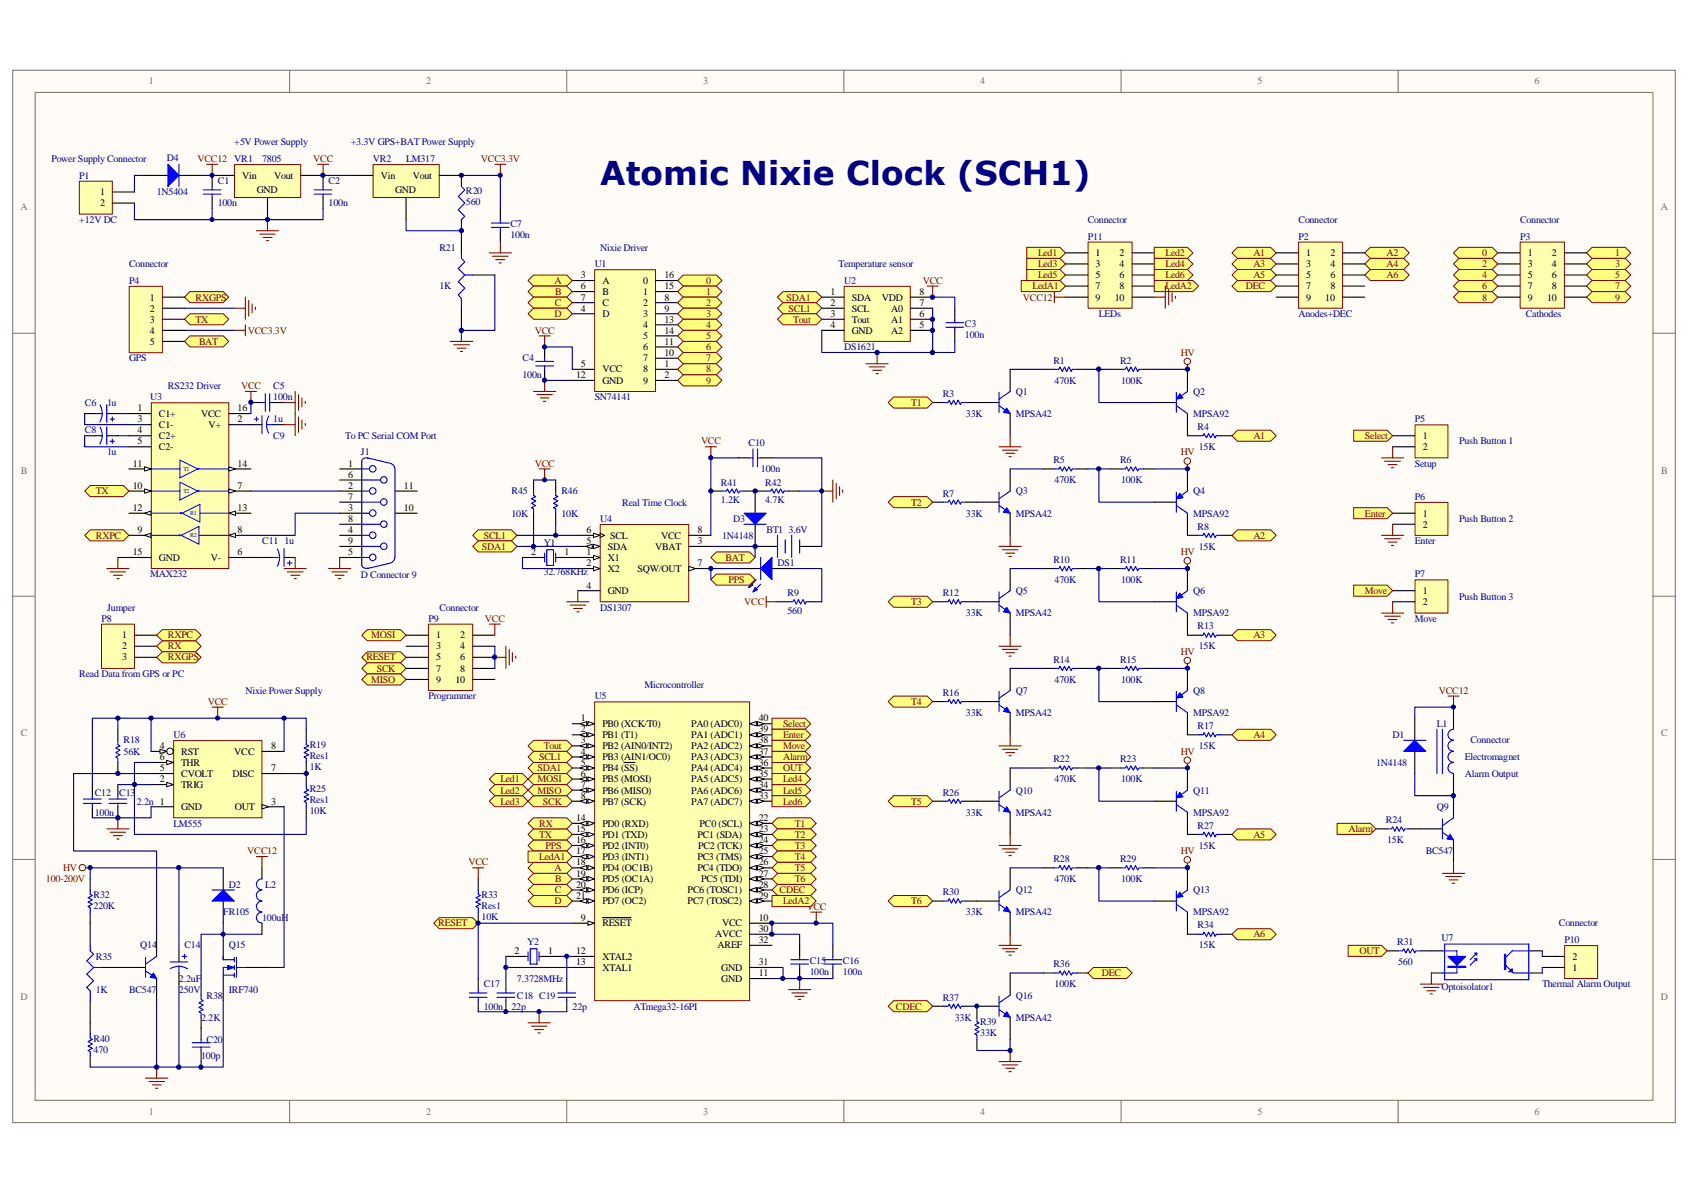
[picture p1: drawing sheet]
<svg xmlns="http://www.w3.org/2000/svg" width="297mm" height="210mm" viewBox="0 0 297 210" stroke-linecap="round" stroke-linejoin="round" font-family="sans-serif">
<defs><g id="words">
<text font-size="5.8" fill="#000080" x="105.6" y="32.6">Atomic Nixie Clock (SCH1)</text>
<g font-size="1.8" fill="#706f64">
<text x="26.2" y="14.9">1</text>
<text x="75" y="14.9">2</text>
<text x="123.7" y="14.9">3</text>
<text x="172.5" y="14.9">4</text>
<text x="221.3" y="14.9">5</text>
<text x="270" y="14.9">6</text>
<text x="3.6" y="37">A</text>
<text x="292.3" y="37">A</text>
<text x="3.6" y="83.3">B</text>
<text x="292.3" y="83.3">B</text>
<text x="3.6" y="129.6">C</text>
<text x="292.3" y="129.6">C</text>
<text x="3.6" y="175.9">D</text>
<text x="292.3" y="175.9">D</text>
<text x="26.2" y="196.1">1</text>
<text x="75" y="196.1">2</text>
<text x="123.7" y="196.1">3</text>
<text x="172.5" y="196.1">4</text>
<text x="221.3" y="196.1">5</text>
<text x="270" y="196.1">6</text>
</g>
<g font-size="1.8" fill="#000080">
<text x="9.1" y="28.5">Power Supply Connector</text>
<text x="29.3" y="28.3">D4</text>
<text x="41.2" y="25.6">+5V Power Supply</text>
<text x="41.2" y="28.5">VR1</text>
<text x="46.1" y="28.5">7805</text>
<text x="61.7" y="25.6">+3.3V GPS+BAT Power Supply</text>
<text x="65.6" y="28.5">VR2</text>
<text x="71.5" y="28.5">LM317</text>
<text x="13.9" y="31.4">P1</text>
<text x="27.6" y="34.3">1N5404</text>
<text x="38.3" y="32.4">C1</text>
<text x="57.8" y="32.4">C2</text>
<text x="82" y="34.2">R20</text>
<text x="13.9" y="39.2">+12V DC</text>
<text x="38.3" y="36.3">100n</text>
<text x="57.8" y="36.3">100n</text>
<text x="82" y="36.1">560</text>
<text x="89.8" y="42">100n</text>
<text x="89.8" y="40">C7</text>
<text x="191.4" y="39.2">Connector</text>
<text x="228.5" y="39.2">Connector</text>
<text x="267.5" y="39.2">Connector</text>
<text x="22.7" y="47">Connector</text>
<text x="77.3" y="44.1">R21</text>
<text x="104.6" y="47">U1</text>
<text x="105.6" y="44.1">Nixie Driver</text>
<text x="147.5" y="47">Temperature sensor</text>
<text x="191.4" y="42.2">P11</text>
<text x="228.5" y="42.2">P2</text>
<text x="267.5" y="42.2">P3</text>
<text x="22.7" y="50">P4</text>
<text x="77.3" y="50.9">1K</text>
<text x="148.5" y="50">U2</text>
<text x="169.8" y="59.5">100n</text>
<text x="169.8" y="57.5">C3</text>
<text x="193.4" y="55.8">LEDs</text>
<text x="228.5" y="55.8">Anodes+DEC</text>
<text x="268.5" y="55.8">Cathodes</text>
<text x="22.7" y="63.6">GPS</text>
<text x="91.9" y="63.6">C4</text>
<text x="148.5" y="61.6">DS1621</text>
<text x="185.4" y="64">R1</text>
<text x="197.1" y="64">R2</text>
<text x="14.9" y="71.4">C6</text>
<text x="18.8" y="71.4">1u</text>
<text x="26.4" y="70.4">U3</text>
<text x="29.5" y="68.5">RS232 Driver</text>
<text x="48.1" y="70.4">100n</text>
<text x="48.1" y="68.5">C5</text>
<text x="91.9" y="66.5">100n</text>
<text x="104.6" y="70.4">SN74141</text>
<text x="165.9" y="69.8">R3</text>
<text x="178.8" y="69.4">Q1</text>
<text x="185.6" y="67.5">470K</text>
<text x="197.3" y="67.5">100K</text>
<text x="210" y="69.4">Q2</text>
<text x="14.9" y="76.2">C8</text>
<text x="48.1" y="74.3">1u</text>
<text x="48.1" y="77.2">C9</text>
<text x="60.7" y="77.2">To PC Serial COM Port</text>
<text x="170" y="73.3">33K</text>
<text x="178.8" y="73.3">MPSA42</text>
<text x="210" y="73.3">MPSA92</text>
<text x="210.7" y="75.6">R4</text>
<text x="249" y="74.3">P5</text>
<text x="18.8" y="80.1">1u</text>
<text x="63.5" y="80">J1</text>
<text x="131.7" y="78.4">C10</text>
<text x="133.9" y="83.1">100n</text>
<text x="185.4" y="81.5">R5</text>
<text x="197.1" y="81.5">R6</text>
<text x="210.9" y="79.2">15K</text>
<text x="249" y="82.1">Setup</text>
<text x="256.8" y="78.2">Push Button 1</text>
<text x="90" y="87">R45</text>
<text x="98.8" y="87">R46</text>
<text x="109.5" y="88.9">Real Time Clock</text>
<text x="126.9" y="88.5">1.2K</text>
<text x="126.9" y="85.4">R41</text>
<text x="134.7" y="88.5">4.7K</text>
<text x="134.7" y="85.4">R42</text>
<text x="165.9" y="87.4">R7</text>
<text x="178.8" y="87">Q3</text>
<text x="185.6" y="85">470K</text>
<text x="197.3" y="85">100K</text>
<text x="210" y="87">Q4</text>
<text x="249" y="88">P6</text>
<text x="46.1" y="95.8">C11</text>
<text x="50" y="95.8">1u</text>
<text x="90" y="90.9">10K</text>
<text x="98.8" y="90.9">10K</text>
<text x="105.6" y="91.9">U4</text>
<text x="127.1" y="94.8">1N4148</text>
<text x="129" y="91.9">D3</text>
<text x="134.9" y="93.8">BT1 3.6V</text>
<text x="170" y="90.9">33K</text>
<text x="178.8" y="90.9">MPSA42</text>
<text x="210" y="90.9">MPSA92</text>
<text x="210.7" y="93.2">R8</text>
<text x="249" y="95.8">Enter</text>
<text x="256.8" y="91.9">Push Button 2</text>
<text x="26.4" y="101.6">MAX232</text>
<text x="63.5" y="101.8">D Connector 9</text>
<text x="95.7" y="96.1">Y1</text>
<text x="95.7" y="101.2">32.768KHz</text>
<text x="136.8" y="99.7">DS1</text>
<text x="185.4" y="99.1">R10</text>
<text x="197.1" y="99.1">R11</text>
<text x="210.9" y="96.7">15K</text>
<text x="249" y="101.6">P7</text>
<text x="18.8" y="107.4">Jumper</text>
<text x="77.3" y="107.4">Connector</text>
<text x="105.6" y="107.4">DS1307</text>
<text x="138.6" y="104.9">R9</text>
<text x="165.9" y="104.9">R12</text>
<text x="178.8" y="104.5">Q5</text>
<text x="185.6" y="102.6">470K</text>
<text x="197.3" y="102.6">100K</text>
<text x="210" y="104.5">Q6</text>
<text x="256.8" y="105.5">Push Button 3</text>
<text x="17.9" y="109.4">P8</text>
<text x="75.4" y="109.4">P9</text>
<text x="138.6" y="108">560</text>
<text x="170" y="108.4">33K</text>
<text x="178.8" y="108.4">MPSA42</text>
<text x="210" y="108.4">MPSA92</text>
<text x="210.7" y="110.7">R13</text>
<text x="249" y="109.4">Move</text>
<text x="13.9" y="119.1">Read Data from GPS or PC</text>
<text x="185.4" y="116.6">R14</text>
<text x="197.1" y="116.6">R15</text>
<text x="210.9" y="114.3">15K</text>
<text x="43.2" y="122">Nixie Power Supply</text>
<text x="75.4" y="123">Programmer</text>
<text x="104.6" y="123">U5</text>
<text x="113.4" y="121.1">Microcontroller</text>
<text x="165.9" y="122.5">R16</text>
<text x="170" y="125.9">33K</text>
<text x="178.8" y="122">Q7</text>
<text x="178.8" y="125.9">MPSA42</text>
<text x="185.6" y="120.1">470K</text>
<text x="197.3" y="120.1">100K</text>
<text x="210" y="122">Q8</text>
<text x="210" y="125.9">MPSA92</text>
<text x="21.8" y="130.8">R18</text>
<text x="30.5" y="129.8">U6</text>
<text x="54.5" y="131.6">R19</text>
<text x="210.7" y="128.3">R17</text>
<text x="210.9" y="131.8">15K</text>
<text x="245.1" y="129.8">D1</text>
<text x="252.9" y="127.9">L1</text>
<text x="258.7" y="130.8">Connector</text>
<text x="21.8" y="132.8">56K</text>
<text x="54.5" y="135.5">1K</text>
<text x="54.5" y="133.6">Res1</text>
<text x="185.4" y="134.2">R22</text>
<text x="185.6" y="137.7">470K</text>
<text x="197.1" y="134.2">R23</text>
<text x="197.3" y="137.7">100K</text>
<text x="242.1" y="134.7">1N4148</text>
<text x="257.8" y="133.8">Electromagnet</text>
<text x="257.8" y="136.7">Alarm Output</text>
<text x="16.7" y="143.5">100n</text>
<text x="16.7" y="140">C12</text>
<text x="21" y="140">C13</text>
<text x="24.1" y="141.6">2.2n 1</text>
<text x="54.5" y="143.3">10K</text>
<text x="54.5" y="139.4">R25</text>
<text x="54.5" y="141.4">Res1</text>
<text x="165.9" y="140">R26</text>
<text x="170" y="143.5">33K</text>
<text x="178.8" y="139.6">Q10</text>
<text x="178.8" y="143.5">MPSA42</text>
<text x="210" y="139.6">Q11</text>
<text x="210" y="143.5">MPSA92</text>
<text x="252.9" y="142.5">Q9</text>
<text x="30.5" y="145.5">LM555</text>
<text x="210.7" y="145.8">R27</text>
<text x="210.9" y="149.4">15K</text>
<text x="243.9" y="144.9">R24</text>
<text x="244.1" y="148.4">15K</text>
<text x="185.4" y="151.7">R28</text>
<text x="185.6" y="155.2">470K</text>
<text x="197.1" y="151.7">R29</text>
<text x="197.3" y="155.2">100K</text>
<text x="250.9" y="150.3">BC547</text>
<text x="16.5" y="159.9">220K</text>
<text x="16.5" y="157.9">R32</text>
<text x="39.3" y="161">FR105</text>
<text x="40.3" y="156.2">D2</text>
<text x="46.7" y="156.2">L2</text>
<text x="84.7" y="161.8">10K</text>
<text x="84.7" y="157.9">R33</text>
<text x="84.7" y="159.9">Res1</text>
<text x="165.9" y="157.5">R30</text>
<text x="170" y="161">33K</text>
<text x="178.8" y="157.1">Q12</text>
<text x="178.8" y="161">MPSA42</text>
<text x="210" y="157.1">Q13</text>
<text x="210" y="161">MPSA92</text>
<text x="24.7" y="166.9">Q14</text>
<text x="32.5" y="166.9">C14</text>
<text x="40.3" y="166.9">Q15</text>
<text x="46.1" y="162">100uH</text>
<text x="92.7" y="166.3">Y2</text>
<text x="210.7" y="163.4">R34</text>
<text x="210.9" y="166.9">15K</text>
<text x="245.9" y="166.3">R31</text>
<text x="253.7" y="165.5">U7</text>
<text x="274.3" y="163">Connector</text>
<text x="275.3" y="165.9">P10</text>
<text x="16.9" y="168.8">R35</text>
<text x="31.5" y="172.7">2.2uF</text>
<text x="85.1" y="173.7">C17</text>
<text x="91" y="172.7">7.3728MHz</text>
<text x="142.5" y="171.6">100n</text>
<text x="142.5" y="169.6">C15</text>
<text x="148.3" y="171.6">100n</text>
<text x="148.3" y="169.6">C16</text>
<text x="185.4" y="170.2">R36</text>
<text x="185.6" y="173.7">100K</text>
<text x="246" y="169.8">560</text>
<text x="271.4" y="173.7">Thermal Alarm Output</text>
<text x="16.9" y="174.7">1K</text>
<text x="22.7" y="174.7">BC547</text>
<text x="31.5" y="174.7">250V</text>
<text x="35.4" y="179.6">2.2K</text>
<text x="36.4" y="175.7">R38</text>
<text x="40.3" y="174.7">IRF740</text>
<text x="85.1" y="177.6">100n</text>
<text x="90" y="177.6">22p</text>
<text x="91" y="175.7">C18 C19</text>
<text x="100.8" y="177.6">22p</text>
<text x="111.5" y="177.6">ATmega32-16PI</text>
<text x="165.9" y="176.1">R37</text>
<text x="168" y="179.6">33K</text>
<text x="178.8" y="175.7">Q16</text>
<text x="178.8" y="179.6">MPSA42</text>
<text x="253.7" y="174.1">Optoisolator1</text>
<text x="16.5" y="185.2">470</text>
<text x="16.5" y="183.3">R40</text>
<text x="36.4" y="183.5">C20</text>
<text x="172.5" y="182.3">33K</text>
<text x="172.5" y="180.3">R39</text>
<text x="35.4" y="186.4">100p</text>
</g>
<g font-size="1.8" fill="#800000">
<text x="34.8" y="28.5">VCC12</text>
<text x="55.1" y="28.5">VCC</text>
<text x="84.6" y="28.5">VCC3.3V</text>
<text x="182.7" y="45.1">Led1</text>
<text x="182.7" y="47">Led3</text>
<text x="205.1" y="45.1">Led2</text>
<text x="205.1" y="47">Led4</text>
<text x="220.6" y="45.1">A1</text>
<text x="220.6" y="47">A3</text>
<text x="244" y="45.1">A2</text>
<text x="244" y="47">A4</text>
<text x="260.8" y="45.1">0</text>
<text x="260.8" y="47">2</text>
<text x="284.2" y="45.1">1</text>
<text x="284.2" y="47">3</text>
<text x="34.4" y="52.9">RXGPS</text>
<text x="97.6" y="50">A</text>
<text x="97.6" y="53.8">C</text>
<text x="97.7" y="51.9">B</text>
<text x="124.3" y="50">0</text>
<text x="124.3" y="51.9">1</text>
<text x="124.3" y="53.8">2</text>
<text x="138.4" y="52.9">SDA1</text>
<text x="162.4" y="50">VCC</text>
<text x="180" y="52.9">VCC12</text>
<text x="181.7" y="50.9">LedA1</text>
<text x="182.7" y="49">Led5</text>
<text x="205.1" y="49">Led6</text>
<text x="205.1" y="50.9">LedA2</text>
<text x="219.2" y="50.9">DEC</text>
<text x="220.6" y="49">A5</text>
<text x="244" y="49">A6</text>
<text x="260.8" y="49">4</text>
<text x="260.8" y="50.9">6</text>
<text x="260.8" y="52.9">8</text>
<text x="284.2" y="49">5</text>
<text x="284.2" y="50.9">7</text>
<text x="284.2" y="52.9">9</text>
<text x="34.4" y="56.8">TX</text>
<text x="43.6" y="58.7">VCC3.3V</text>
<text x="94.1" y="58.7">VCC</text>
<text x="97.6" y="55.8">D</text>
<text x="124.3" y="55.8">3</text>
<text x="124.3" y="57.7">4</text>
<text x="124.3" y="59.7">5</text>
<text x="138.8" y="54.8">SCL1</text>
<text x="139.6" y="56.8">Tout</text>
<text x="35" y="60.7">BAT</text>
<text x="124.3" y="61.6">6</text>
<text x="124.3" y="63.6">7</text>
<text x="124.3" y="65.5">8</text>
<text x="207.8" y="62.6">HV</text>
<text x="42.4" y="68.5">VCC</text>
<text x="124.3" y="67.5">9</text>
<text x="160.4" y="71.4">T1</text>
<text x="220.6" y="77.2">A1</text>
<text x="240.2" y="77.2">Select</text>
<text x="94.1" y="82.1">VCC</text>
<text x="123.4" y="78.2">VCC</text>
<text x="207.8" y="80.1">HV</text>
<text x="16.9" y="87">TX</text>
<text x="160.4" y="88.9">T2</text>
<text x="16.9" y="94.8">RXPC</text>
<text x="85.1" y="94.8">SCL1</text>
<text x="220.6" y="94.8">A2</text>
<text x="240.2" y="90.9">Enter</text>
<text x="84.8" y="96.7">SDA1</text>
<text x="127.7" y="98.7">BAT</text>
<text x="207.8" y="97.7">HV</text>
<text x="128.2" y="102.6">PPS</text>
<text x="131" y="106.5">VCC</text>
<text x="160.4" y="106.5">T3</text>
<text x="240.2" y="104.5">Move</text>
<text x="29.5" y="112.3">RXPC</text>
<text x="65.3" y="112.3">MOSI</text>
<text x="85.3" y="109.4">VCC</text>
<text x="220.6" y="112.3">A3</text>
<text x="29.5" y="114.3">RX</text>
<text x="29.5" y="116.2">RXGPS</text>
<text x="64.5" y="116.2">RESET</text>
<text x="66.3" y="118.2">SCK</text>
<text x="207.8" y="115.2">HV</text>
<text x="36.6" y="124">VCC</text>
<text x="65.3" y="120.1">MISO</text>
<text x="160.4" y="124">T4</text>
<text x="253.2" y="122">VCC12</text>
<text x="95.7" y="131.8">Tout</text>
<text x="137.8" y="127.9">Select</text>
<text x="137.8" y="129.8">Enter</text>
<text x="137.8" y="131.8">Move</text>
<text x="220.6" y="129.8">A4</text>
<text x="88.1" y="137.7">Led1</text>
<text x="94.6" y="137.7">MOSI</text>
<text x="94.6" y="135.7">SDA1</text>
<text x="94.9" y="133.8">SCL1</text>
<text x="137.8" y="133.8">Alarm</text>
<text x="137.8" y="135.7">OUT</text>
<text x="137.8" y="137.7">Led4</text>
<text x="207.8" y="132.8">HV</text>
<text x="88.1" y="141.6">Led3</text>
<text x="88.1" y="139.6">Led2</text>
<text x="94.6" y="139.6">MISO</text>
<text x="95.5" y="141.6">SCK</text>
<text x="137.8" y="139.6">Led5</text>
<text x="137.8" y="141.6">Led6</text>
<text x="160.4" y="141.6">T5</text>
<text x="94.9" y="147.4">TX</text>
<text x="94.9" y="145.5">RX</text>
<text x="96" y="149.4">PPS</text>
<text x="139.9" y="145.5">T1</text>
<text x="139.9" y="147.4">T2</text>
<text x="139.9" y="149.4">T3</text>
<text x="220.6" y="147.4">A5</text>
<text x="237.3" y="146.4">Alarm</text>
<text x="8.1" y="155.2">100-200V</text>
<text x="11.1" y="153.2">HV</text>
<text x="43.5" y="150.3">VCC12</text>
<text x="82.4" y="152.3">VCC</text>
<text x="94.9" y="151.3">LedA1</text>
<text x="97.6" y="153.2">A</text>
<text x="97.7" y="155.2">B</text>
<text x="139.9" y="151.3">T4</text>
<text x="139.9" y="153.2">T5</text>
<text x="139.9" y="155.2">T6</text>
<text x="207.8" y="150.3">HV</text>
<text x="97.6" y="159.1">D</text>
<text x="97.6" y="157.1">C</text>
<text x="137.2" y="157.1">CDEC</text>
<text x="137.8" y="159.1">LedA2</text>
<text x="141.9" y="160.1">VCC</text>
<text x="160.4" y="159.1">T6</text>
<text x="77.1" y="163">RESET</text>
<text x="220.6" y="164.9">A6</text>
<text x="239.2" y="167.9">OUT</text>
<text x="193.9" y="171.7">DEC</text>
<text x="157.6" y="177.6">CDEC</text>
</g>
<g font-size="1.8">
<text x="17.6" y="34.3">1</text>
<text x="42.6" y="31.4">Vin</text>
<text x="45.2" y="34">GND</text>
<text x="48.3" y="31.4">Vout</text>
<text x="67" y="31.4">Vin</text>
<text x="69.6" y="34">GND</text>
<text x="72.6" y="31.4">Vout</text>
<text x="17.6" y="36.3">2</text>
<text x="192.8" y="45.1">1</text>
<text x="192.8" y="47">3</text>
<text x="197" y="45.1">2</text>
<text x="197" y="47">4</text>
<text x="229.9" y="45.1">1</text>
<text x="229.9" y="47">3</text>
<text x="234.1" y="45.1">2</text>
<text x="234.1" y="47">4</text>
<text x="268.9" y="45.1">1</text>
<text x="268.9" y="47">3</text>
<text x="273.1" y="45.1">2</text>
<text x="273.1" y="47">4</text>
<text x="26.4" y="52.9">1</text>
<text x="102.2" y="49">3</text>
<text x="102.2" y="50.9">6</text>
<text x="102.2" y="52.9">7</text>
<text x="106" y="50">A</text>
<text x="106" y="51.9">B</text>
<text x="106" y="53.8">C</text>
<text x="113.2" y="50">0</text>
<text x="113.2" y="51.9">1</text>
<text x="113.2" y="53.8">2</text>
<text x="116.9" y="49">16</text>
<text x="116.9" y="50.9">15</text>
<text x="116.9" y="52.9">8</text>
<text x="146.1" y="51.9">1</text>
<text x="146.1" y="53.8">2</text>
<text x="149.9" y="52.9">SDA</text>
<text x="155.2" y="52.9">VDD</text>
<text x="161.8" y="53.8">7</text>
<text x="161.8" y="51.9">8</text>
<text x="192.8" y="49">5</text>
<text x="192.8" y="50.9">7</text>
<text x="192.8" y="52.9">9</text>
<text x="196.2" y="52.9">10</text>
<text x="197" y="49">6</text>
<text x="197" y="50.9">8</text>
<text x="229.9" y="49">5</text>
<text x="229.9" y="50.9">7</text>
<text x="229.9" y="52.9">9</text>
<text x="233.2" y="52.9">10</text>
<text x="234.1" y="49">6</text>
<text x="234.1" y="50.9">8</text>
<text x="268.9" y="49">5</text>
<text x="268.9" y="50.9">7</text>
<text x="268.9" y="52.9">9</text>
<text x="272.2" y="52.9">10</text>
<text x="273.1" y="49">6</text>
<text x="273.1" y="50.9">8</text>
<text x="26.4" y="54.8">2</text>
<text x="26.4" y="56.8">3</text>
<text x="26.4" y="58.7">4</text>
<text x="102.2" y="54.8">4</text>
<text x="106" y="55.8">D</text>
<text x="113.2" y="59.7">5</text>
<text x="113.2" y="57.7">4</text>
<text x="113.2" y="55.8">3</text>
<text x="116.9" y="58.7">14</text>
<text x="116.9" y="56.8">13</text>
<text x="116.9" y="54.8">9</text>
<text x="146.1" y="55.8">3</text>
<text x="146.1" y="57.7">4</text>
<text x="149.9" y="54.8">SCL</text>
<text x="149.9" y="56.8">Tout</text>
<text x="149.9" y="58.7">GND</text>
<text x="156.8" y="54.8">A0</text>
<text x="156.8" y="56.8">A1</text>
<text x="156.8" y="58.7">A2</text>
<text x="161.8" y="55.8">6</text>
<text x="161.8" y="57.7">5</text>
<text x="26.4" y="60.7">5</text>
<text x="102.2" y="64.6">5</text>
<text x="106" y="65.5">VCC</text>
<text x="113.2" y="65.5">8</text>
<text x="113.2" y="61.6">6</text>
<text x="113.2" y="63.6">7</text>
<text x="116.9" y="64.6">1</text>
<text x="116.9" y="60.7">11</text>
<text x="116.9" y="62.6">10</text>
<text x="101.4" y="66.5">12</text>
<text x="106" y="67.5">GND</text>
<text x="113.2" y="67.5">9</text>
<text x="116.9" y="66.5">2</text>
<text x="24.2" y="72.3">1</text>
<text x="24.2" y="76.2">4</text>
<text x="24.2" y="74.3">3</text>
<text x="28" y="73.3">C1+</text>
<text x="28" y="77.2">C2+</text>
<text x="28" y="75.3">C1-</text>
<text x="35.4" y="73.3">VCC</text>
<text x="36.7" y="75.3">V+</text>
<text x="41.8" y="74.3">2</text>
<text x="41.8" y="72.3">16</text>
<text x="250.4" y="77.2">1</text>
<text x="23.4" y="82.1">11</text>
<text x="24.2" y="78.2">5</text>
<text x="28" y="79.2">C2-</text>
<text x="41.8" y="82.1">14</text>
<text x="61.3" y="82.1">1</text>
<text x="250.4" y="79.2">2</text>
<text x="23.4" y="86">10</text>
<text x="23.4" y="89.9">12</text>
<text x="41.8" y="89.9">13</text>
<text x="41.8" y="86">7</text>
<text x="61.3" y="86">2</text>
<text x="61.3" y="89.9">3</text>
<text x="61.3" y="84">6</text>
<text x="61.3" y="88">7</text>
<text x="71.1" y="86">11</text>
<text x="71.1" y="89.9">10</text>
<text x="24.2" y="93.8">9</text>
<text x="41.8" y="93.8">8</text>
<text x="61.3" y="93.8">4</text>
<text x="61.3" y="91.9">8</text>
<text x="61.3" y="95.8">9</text>
<text x="103.2" y="95.8">5</text>
<text x="103.2" y="93.8">6</text>
<text x="107.4" y="94.8">SCL</text>
<text x="116.3" y="94.8">VCC</text>
<text x="122.8" y="95.8">3</text>
<text x="122.8" y="93.8">8</text>
<text x="250.4" y="90.9">1</text>
<text x="250.4" y="92.8">2</text>
<text x="23.4" y="97.7">15</text>
<text x="28" y="98.7">GND</text>
<text x="37.1" y="98.7">V-</text>
<text x="41.8" y="97.7">6</text>
<text x="61.3" y="97.7">5</text>
<text x="93.5" y="97.7">2</text>
<text x="99.4" y="97.7">1</text>
<text x="103.2" y="97.7">1</text>
<text x="103.2" y="99.7">2</text>
<text x="107" y="98.7">X1</text>
<text x="107" y="100.6">X2</text>
<text x="107" y="96.7">SDA</text>
<text x="112.2" y="100.6">SQW/OUT</text>
<text x="115.3" y="96.7">VBAT</text>
<text x="122.8" y="99.7">7</text>
<text x="103.2" y="103.5">4</text>
<text x="107" y="104.5">GND</text>
<text x="250.4" y="104.5">1</text>
<text x="250.4" y="106.5">2</text>
<text x="21.5" y="112.3">1</text>
<text x="76.7" y="112.3">1</text>
<text x="81" y="112.3">2</text>
<text x="21.5" y="114.3">2</text>
<text x="21.5" y="116.2">3</text>
<text x="76.7" y="114.3">3</text>
<text x="76.7" y="116.2">5</text>
<text x="76.7" y="118.2">7</text>
<text x="81" y="114.3">4</text>
<text x="81" y="116.2">6</text>
<text x="81" y="118.2">8</text>
<text x="76.7" y="120.1">9</text>
<text x="80.1" y="120.1">10</text>
<text x="28.1" y="131.8">4</text>
<text x="47.7" y="131.8">8</text>
<text x="102.2" y="126.9">1</text>
<text x="102.2" y="128.9">2</text>
<text x="102.2" y="130.8">3</text>
<text x="106" y="127.9">PB0 (XCK/T0)</text>
<text x="106" y="129.8">PB1 (T1)</text>
<text x="106" y="131.8">PB2 (AIN0/INT2)</text>
<text x="121.6" y="131.8">PA2 (ADC2)</text>
<text x="121.6" y="129.8">PA1 (ADC1)</text>
<text x="121.6" y="127.9">PA0 (ADC0)</text>
<text x="133.5" y="130.8">38</text>
<text x="133.5" y="128.9">39</text>
<text x="133.5" y="126.9">40</text>
<text x="28.1" y="137.7">2</text>
<text x="28.1" y="135.7">5</text>
<text x="28.1" y="133.8">6</text>
<text x="31.9" y="132.8">RST</text>
<text x="31.9" y="136.7">CVOLT</text>
<text x="31.9" y="134.7">THR</text>
<text x="40.9" y="136.7">DISC</text>
<text x="41.2" y="132.8">VCC</text>
<text x="47.7" y="135.7">7</text>
<text x="102.2" y="132.8">4</text>
<text x="102.2" y="134.7">5</text>
<text x="102.2" y="136.7">6</text>
<text x="106" y="133.8">PB3 (AIN1/OC0)</text>
<text x="106" y="135.7">PB4 (SS)</text>
<text x="106" y="137.7">PB5 (MOSI)</text>
<text x="121.6" y="137.7">PA5 (ADC5)</text>
<text x="121.6" y="135.7">PA4 (ADC4)</text>
<text x="121.6" y="133.8">PA3 (ADC3)</text>
<text x="133.5" y="136.7">35</text>
<text x="133.5" y="134.7">36</text>
<text x="133.5" y="132.8">37</text>
<text x="31.9" y="138.6">TRIG</text>
<text x="31.9" y="142.5">GND</text>
<text x="41.3" y="142.5">OUT</text>
<text x="47.7" y="141.6">3</text>
<text x="102.2" y="138.6">7</text>
<text x="102.2" y="140.6">8</text>
<text x="106" y="139.6">PB6 (MISO)</text>
<text x="106" y="141.6">PB7 (SCK)</text>
<text x="121.6" y="141.6">PA7 (ADC7)</text>
<text x="121.6" y="139.6">PA6 (ADC6)</text>
<text x="133.5" y="140.6">33</text>
<text x="133.5" y="138.6">34</text>
<text x="101.4" y="144.5">14</text>
<text x="101.4" y="146.4">15</text>
<text x="101.4" y="148.4">16</text>
<text x="106" y="145.5">PD0 (RXD)</text>
<text x="106" y="147.4">PD1 (TXD)</text>
<text x="106" y="149.4">PD2 (INT0)</text>
<text x="122.7" y="147.4">PC1 (SDA)</text>
<text x="122.8" y="149.4">PC2 (TCK)</text>
<text x="123.1" y="145.5">PC0 (SCL)</text>
<text x="133.5" y="146.4">23</text>
<text x="133.5" y="144.5">22</text>
<text x="133.5" y="148.4">24</text>
<text x="101.4" y="150.3">17</text>
<text x="101.4" y="152.3">18</text>
<text x="101.4" y="154.2">19</text>
<text x="106" y="151.3">PD3 (INT1)</text>
<text x="106" y="153.2">PD4 (OC1B)</text>
<text x="106" y="155.2">PD5 (OC1A)</text>
<text x="122.7" y="151.3">PC3 (TMS)</text>
<text x="122.7" y="153.2">PC4 (TDO)</text>
<text x="123.4" y="155.2">PC5 (TDI)</text>
<text x="133.5" y="150.3">25</text>
<text x="133.5" y="152.3">26</text>
<text x="133.5" y="154.2">27</text>
<text x="101.4" y="156.2">20</text>
<text x="101.4" y="158.1">21</text>
<text x="106" y="157.1">PD6 (ICP)</text>
<text x="106" y="159.1">PD7 (OC2)</text>
<text x="121" y="157.1">PC6 (TOSC1)</text>
<text x="121" y="159.1">PC7 (TOSC2)</text>
<text x="133.5" y="156.2">28</text>
<text x="133.5" y="158.1">29</text>
<text x="90.5" y="167.9">2</text>
<text x="96.4" y="167.9">1</text>
<text x="101.4" y="167.9">12</text>
<text x="102.2" y="162">9</text>
<text x="106" y="163">RESET</text>
<text x="125.9" y="164.9">AVCC</text>
<text x="126.3" y="166.9">AREF</text>
<text x="127.1" y="163">VCC</text>
<text x="133.5" y="165.9">32</text>
<text x="133.5" y="162">10</text>
<text x="133.5" y="164">30</text>
<text x="101.4" y="169.8">13</text>
<text x="106" y="168.8">XTAL2</text>
<text x="106" y="170.8">XTAL1</text>
<text x="126.9" y="172.7">GND</text>
<text x="126.9" y="170.8">GND</text>
<text x="133.5" y="171.7">11</text>
<text x="133.5" y="169.8">31</text>
<text x="276.7" y="170.8">1</text>
<text x="276.7" y="168.8">2</text>
</g>
<g font-size="1.1" fill="#00f">
<text x="32.3" y="82.8">T1</text>
<text x="32.3" y="86.7">T2</text>
<text x="33.4" y="90.6">R1</text>
<text x="33.4" y="94.5">R2</text>
</g>
</g></defs>
<path d="M2.3 12.4h292.5v185.1h-292.5z" fill="#fffcf8"/>
<path d="M2.2 12.4h292.6v185.1h-292.6z" fill="none" stroke="#706f64" stroke-width=".18"/>
<path d="M6.2 16.3h284.7v177.3h-284.7z" fill="#fffcf8"/>
<g fill="none" stroke="#706f64" stroke-width=".18">
<path d="M6.2 16.3h284.7v177.3h-284.7zM51 12.3v3.9M99.7 12.3v3.9M148.5 12.3v3.9M197.3 12.3v3.9M246 12.3v3.9M2.2 58.6h3.9M290.9 58.6h3.9M2.2 104.9h3.9M290.9 104.9h3.9M2.2 151.2h3.9M290.9 151.2h3.9"/>
<path d="M51 193.6v3.9M99.7 193.6v3.9M148.5 193.6v3.9M197.3 193.6v3.9M246 193.6v3.9"/>
</g>
<path d="M30.6 130.3h15.5v13.6h-15.5z" fill="#ffffb0"/>
<path d="M30.6 130.3h15.5v13.6h-15.5z" fill="none" stroke="#800000" stroke-width=".18"/>
<path d="M26.6 138h3.9" fill="none" stroke="#000" stroke-width=".19"/>
<path d="M29.3 137.7l1.2 .3-1.2 .4z" fill="#fffcf8"/>
<path d="M29.3 137.7l1.2 .3-1.2 .4z" fill="none" stroke="#000" stroke-width=".18"/>
<path d="M46.1 141.9h3.9" fill="none" stroke="#000" stroke-width=".19"/>
<path d="M46.1 141.6l1.2 .3-1.2 .4z" fill="#fffcf8"/>
<path d="M46.1 141.6l1.2 .3-1.2 .4z" fill="none" stroke="#000" stroke-width=".18"/>
<path d="M26.6 132.2h3.9" fill="none" stroke="#000" stroke-width=".19"/>
<circle cx="29.9" cy="132.2" r=".57" fill="#fffcf8"/>
<circle cx="29.9" cy="132.2" r=".57" fill="none" stroke="#000" stroke-width=".18"/>
<path d="M28.1 131.8l1.2 .4-1.2 .4z" fill="#fffcf8"/>
<path d="M28.1 131.8l1.2 .4-1.2 .4z" fill="none" stroke="#000" stroke-width=".18"/>
<path d="M26.6 136.1h3.9M26.6 134.2h3.9" fill="none" stroke="#000" stroke-width=".19"/>
<path d="M29.3 133.8l1.2 .4-1.2 .3z" fill="#fffcf8"/>
<path d="M29.3 133.8l1.2 .4-1.2 .3z" fill="none" stroke="#000" stroke-width=".18"/>
<path d="M46.1 136.1h3.9M46.1 132.2h3.9M26.6 141.9h3.9" fill="none" stroke="#000" stroke-width=".19"/>
<path d="M104.7 123.5h27.2v52.6h-27.2z" fill="#ffffb0"/>
<path d="M104.6 123.5h27.3v52.6h-27.3z" fill="none" stroke="#800000" stroke-width=".18"/>
<path d="M100.7 127.3h3.9" fill="none" stroke="#000" stroke-width=".19"/>
<path d="M103.5 127l1.1 .3-1.1 .4z" fill="#fffcf8"/>
<path d="M103.5 127l1.1 .3-1.1 .4z" fill="none" stroke="#000" stroke-width=".18"/>
<path d="M102.1 127.3l1.1-.3v.7z" fill="#fffcf8"/>
<path d="M102.1 127.3l1.1-.3v.7z" fill="none" stroke="#000" stroke-width=".18"/>
<path d="M100.7 129.3h3.9" fill="none" stroke="#000" stroke-width=".19"/>
<path d="M103.5 128.9l1.1 .4-1.1 .4z" fill="#fffcf8"/>
<path d="M103.5 128.9l1.1 .4-1.1 .4z" fill="none" stroke="#000" stroke-width=".18"/>
<path d="M102.1 129.3l1.1-.4v.8z" fill="#fffcf8"/>
<path d="M102.1 129.3l1.1-.4v.8z" fill="none" stroke="#000" stroke-width=".18"/>
<path d="M100.7 131.2h3.9" fill="none" stroke="#000" stroke-width=".19"/>
<path d="M103.5 130.9l1.1 .3-1.1 .4z" fill="#fffcf8"/>
<path d="M103.5 130.9l1.1 .3-1.1 .4z" fill="none" stroke="#000" stroke-width=".18"/>
<path d="M102.1 131.2l1.1-.3v.7z" fill="#fffcf8"/>
<path d="M102.1 131.2l1.1-.3v.7z" fill="none" stroke="#000" stroke-width=".18"/>
<path d="M100.7 133.2h3.9" fill="none" stroke="#000" stroke-width=".19"/>
<path d="M103.5 132.8l1.1 .4-1.1 .4z" fill="#fffcf8"/>
<path d="M103.5 132.8l1.1 .4-1.1 .4z" fill="none" stroke="#000" stroke-width=".18"/>
<path d="M102.1 133.2l1.1-.4v.8z" fill="#fffcf8"/>
<path d="M102.1 133.2l1.1-.4v.8z" fill="none" stroke="#000" stroke-width=".18"/>
<path d="M100.7 135.1h3.9" fill="none" stroke="#000" stroke-width=".19"/>
<path d="M103.5 134.7l1.1 .4-1.1 .4z" fill="#fffcf8"/>
<path d="M103.5 134.7l1.1 .4-1.1 .4z" fill="none" stroke="#000" stroke-width=".18"/>
<path d="M102.1 135.1l1.1-.4v.8z" fill="#fffcf8"/>
<path d="M102.1 135.1l1.1-.4v.8z" fill="none" stroke="#000" stroke-width=".18"/>
<path d="M100.7 137.1h3.9M109.8 134.2h1.9" fill="none" stroke="#000" stroke-width=".19"/>
<path d="M103.5 136.7l1.1 .4-1.1 .4z" fill="#fffcf8"/>
<path d="M103.5 136.7l1.1 .4-1.1 .4z" fill="none" stroke="#000" stroke-width=".18"/>
<path d="M102.1 137.1l1.1-.4v.8z" fill="#fffcf8"/>
<path d="M102.1 137.1l1.1-.4v.8z" fill="none" stroke="#000" stroke-width=".18"/>
<path d="M100.7 139h3.9" fill="none" stroke="#000" stroke-width=".19"/>
<path d="M103.5 138.6l1.1 .4-1.1 .4z" fill="#fffcf8"/>
<path d="M103.5 138.6l1.1 .4-1.1 .4z" fill="none" stroke="#000" stroke-width=".18"/>
<path d="M102.1 139l1.1-.4v.8z" fill="#fffcf8"/>
<path d="M102.1 139l1.1-.4v.8z" fill="none" stroke="#000" stroke-width=".18"/>
<path d="M100.7 141h3.9" fill="none" stroke="#000" stroke-width=".19"/>
<path d="M103.5 140.6l1.1 .4-1.1 .4z" fill="#fffcf8"/>
<path d="M103.5 140.6l1.1 .4-1.1 .4z" fill="none" stroke="#000" stroke-width=".18"/>
<path d="M102.1 141l1.1-.4v.8z" fill="#fffcf8"/>
<path d="M102.1 141l1.1-.4v.8z" fill="none" stroke="#000" stroke-width=".18"/>
<path d="M100.7 162.4h3.9" fill="none" stroke="#000" stroke-width=".19"/>
<path d="M103.5 162.1l1.1 .3-1.1 .4z" fill="#fffcf8"/>
<path d="M103.5 162.1l1.1 .3-1.1 .4z" fill="none" stroke="#000" stroke-width=".18"/>
<path d="M100.7 144.9h3.9M106 161.5h5" fill="none" stroke="#000" stroke-width=".19"/>
<path d="M103.5 144.5l1.1 .4-1.1 .4z" fill="#fffcf8"/>
<path d="M103.5 144.5l1.1 .4-1.1 .4z" fill="none" stroke="#000" stroke-width=".18"/>
<path d="M102.1 144.9l1.1-.4v.8z" fill="#fffcf8"/>
<path d="M102.1 144.9l1.1-.4v.8z" fill="none" stroke="#000" stroke-width=".18"/>
<path d="M100.7 146.8h3.9" fill="none" stroke="#000" stroke-width=".19"/>
<path d="M103.5 146.4l1.1 .4-1.1 .4z" fill="#fffcf8"/>
<path d="M103.5 146.4l1.1 .4-1.1 .4z" fill="none" stroke="#000" stroke-width=".18"/>
<path d="M102.1 146.8l1.1-.4v.8z" fill="#fffcf8"/>
<path d="M102.1 146.8l1.1-.4v.8z" fill="none" stroke="#000" stroke-width=".18"/>
<path d="M100.7 148.8h3.9" fill="none" stroke="#000" stroke-width=".19"/>
<path d="M103.5 148.4l1.1 .4-1.1 .4z" fill="#fffcf8"/>
<path d="M103.5 148.4l1.1 .4-1.1 .4z" fill="none" stroke="#000" stroke-width=".18"/>
<path d="M102.1 148.8l1.1-.4v.8z" fill="#fffcf8"/>
<path d="M102.1 148.8l1.1-.4v.8z" fill="none" stroke="#000" stroke-width=".18"/>
<path d="M100.7 150.7h3.9" fill="none" stroke="#000" stroke-width=".19"/>
<path d="M103.5 150.3l1.1 .4-1.1 .4z" fill="#fffcf8"/>
<path d="M103.5 150.3l1.1 .4-1.1 .4z" fill="none" stroke="#000" stroke-width=".18"/>
<path d="M102.1 150.7l1.1-.4v.8z" fill="#fffcf8"/>
<path d="M102.1 150.7l1.1-.4v.8z" fill="none" stroke="#000" stroke-width=".18"/>
<path d="M100.7 152.7h3.9" fill="none" stroke="#000" stroke-width=".19"/>
<path d="M103.5 152.3l1.1 .4-1.1 .4z" fill="#fffcf8"/>
<path d="M103.5 152.3l1.1 .4-1.1 .4z" fill="none" stroke="#000" stroke-width=".18"/>
<path d="M102.1 152.7l1.1-.4v.8z" fill="#fffcf8"/>
<path d="M102.1 152.7l1.1-.4v.8z" fill="none" stroke="#000" stroke-width=".18"/>
<path d="M100.7 154.6h3.9" fill="none" stroke="#000" stroke-width=".19"/>
<path d="M103.5 154.2l1.1 .4-1.1 .4z" fill="#fffcf8"/>
<path d="M103.5 154.2l1.1 .4-1.1 .4z" fill="none" stroke="#000" stroke-width=".18"/>
<path d="M102.1 154.6l1.1-.4v.8z" fill="#fffcf8"/>
<path d="M102.1 154.6l1.1-.4v.8z" fill="none" stroke="#000" stroke-width=".18"/>
<path d="M100.7 156.6h3.9" fill="none" stroke="#000" stroke-width=".19"/>
<path d="M103.5 156.2l1.1 .4-1.1 .4z" fill="#fffcf8"/>
<path d="M103.5 156.2l1.1 .4-1.1 .4z" fill="none" stroke="#000" stroke-width=".18"/>
<path d="M102.1 156.6l1.1-.4v.8z" fill="#fffcf8"/>
<path d="M102.1 156.6l1.1-.4v.8z" fill="none" stroke="#000" stroke-width=".18"/>
<path d="M100.7 158.5h3.9" fill="none" stroke="#000" stroke-width=".19"/>
<path d="M103.5 158.1l1.1 .4-1.1 .4z" fill="#fffcf8"/>
<path d="M103.5 158.1l1.1 .4-1.1 .4z" fill="none" stroke="#000" stroke-width=".18"/>
<path d="M102.1 158.5l1.1-.4v.8z" fill="#fffcf8"/>
<path d="M102.1 158.5l1.1-.4v.8z" fill="none" stroke="#000" stroke-width=".18"/>
<path d="M131.9 144.9h3.9M100.7 168.3h3.9M100.7 170.2h3.9M131.9 172.2h3.9" fill="none" stroke="#000" stroke-width=".19"/>
<path d="M131.9 144.9l1.2-.4v.8z" fill="#fffcf8"/>
<path d="M131.9 144.9l1.2-.4v.8z" fill="none" stroke="#000" stroke-width=".18"/>
<path d="M133.3 144.5l1.1 .4-1.1 .4z" fill="#fffcf8"/>
<path d="M133.3 144.5l1.1 .4-1.1 .4z" fill="none" stroke="#000" stroke-width=".18"/>
<path d="M131.9 146.8h3.9" fill="none" stroke="#000" stroke-width=".19"/>
<path d="M131.9 146.8l1.2-.4v.8z" fill="#fffcf8"/>
<path d="M131.9 146.8l1.2-.4v.8z" fill="none" stroke="#000" stroke-width=".18"/>
<path d="M133.3 146.4l1.1 .4-1.1 .4z" fill="#fffcf8"/>
<path d="M133.3 146.4l1.1 .4-1.1 .4z" fill="none" stroke="#000" stroke-width=".18"/>
<path d="M131.9 148.8h3.9" fill="none" stroke="#000" stroke-width=".19"/>
<path d="M131.9 148.8l1.2-.4v.8z" fill="#fffcf8"/>
<path d="M131.9 148.8l1.2-.4v.8z" fill="none" stroke="#000" stroke-width=".18"/>
<path d="M133.3 148.4l1.1 .4-1.1 .4z" fill="#fffcf8"/>
<path d="M133.3 148.4l1.1 .4-1.1 .4z" fill="none" stroke="#000" stroke-width=".18"/>
<path d="M131.9 150.7h3.9" fill="none" stroke="#000" stroke-width=".19"/>
<path d="M131.9 150.7l1.2-.4v.8z" fill="#fffcf8"/>
<path d="M131.9 150.7l1.2-.4v.8z" fill="none" stroke="#000" stroke-width=".18"/>
<path d="M133.3 150.3l1.1 .4-1.1 .4z" fill="#fffcf8"/>
<path d="M133.3 150.3l1.1 .4-1.1 .4z" fill="none" stroke="#000" stroke-width=".18"/>
<path d="M131.9 152.7h3.9" fill="none" stroke="#000" stroke-width=".19"/>
<path d="M131.9 152.7l1.2-.4v.8z" fill="#fffcf8"/>
<path d="M131.9 152.7l1.2-.4v.8z" fill="none" stroke="#000" stroke-width=".18"/>
<path d="M133.3 152.3l1.1 .4-1.1 .4z" fill="#fffcf8"/>
<path d="M133.3 152.3l1.1 .4-1.1 .4z" fill="none" stroke="#000" stroke-width=".18"/>
<path d="M131.9 154.6h3.9" fill="none" stroke="#000" stroke-width=".19"/>
<path d="M131.9 154.6l1.2-.4v.8z" fill="#fffcf8"/>
<path d="M131.9 154.6l1.2-.4v.8z" fill="none" stroke="#000" stroke-width=".18"/>
<path d="M133.3 154.2l1.1 .4-1.1 .4z" fill="#fffcf8"/>
<path d="M133.3 154.2l1.1 .4-1.1 .4z" fill="none" stroke="#000" stroke-width=".18"/>
<path d="M131.9 156.6h3.9" fill="none" stroke="#000" stroke-width=".19"/>
<path d="M131.9 156.6l1.2-.4v.8z" fill="#fffcf8"/>
<path d="M131.9 156.6l1.2-.4v.8z" fill="none" stroke="#000" stroke-width=".18"/>
<path d="M133.3 156.2l1.1 .4-1.1 .4z" fill="#fffcf8"/>
<path d="M133.3 156.2l1.1 .4-1.1 .4z" fill="none" stroke="#000" stroke-width=".18"/>
<path d="M131.9 158.5h3.9" fill="none" stroke="#000" stroke-width=".19"/>
<path d="M131.9 158.5l1.2-.4v.8z" fill="#fffcf8"/>
<path d="M131.9 158.5l1.2-.4v.8z" fill="none" stroke="#000" stroke-width=".18"/>
<path d="M133.3 158.1l1.1 .4-1.1 .4z" fill="#fffcf8"/>
<path d="M133.3 158.1l1.1 .4-1.1 .4z" fill="none" stroke="#000" stroke-width=".18"/>
<path d="M131.9 141h3.9M131.9 166.3h3.9M131.9 164.4h3.9M131.9 170.2h3.9" fill="none" stroke="#000" stroke-width=".19"/>
<path d="M131.9 141l1.2-.4v.8z" fill="#fffcf8"/>
<path d="M131.9 141l1.2-.4v.8z" fill="none" stroke="#000" stroke-width=".18"/>
<path d="M133.3 140.6l1.1 .4-1.1 .4z" fill="#fffcf8"/>
<path d="M133.3 140.6l1.1 .4-1.1 .4z" fill="none" stroke="#000" stroke-width=".18"/>
<path d="M131.9 139h3.9" fill="none" stroke="#000" stroke-width=".19"/>
<path d="M131.9 139l1.2-.4v.8z" fill="#fffcf8"/>
<path d="M131.9 139l1.2-.4v.8z" fill="none" stroke="#000" stroke-width=".18"/>
<path d="M133.3 138.6l1.1 .4-1.1 .4z" fill="#fffcf8"/>
<path d="M133.3 138.6l1.1 .4-1.1 .4z" fill="none" stroke="#000" stroke-width=".18"/>
<path d="M131.9 137.1h3.9" fill="none" stroke="#000" stroke-width=".19"/>
<path d="M131.9 137.1l1.2-.4v.8z" fill="#fffcf8"/>
<path d="M131.9 137.1l1.2-.4v.8z" fill="none" stroke="#000" stroke-width=".18"/>
<path d="M133.3 136.7l1.1 .4-1.1 .4z" fill="#fffcf8"/>
<path d="M133.3 136.7l1.1 .4-1.1 .4z" fill="none" stroke="#000" stroke-width=".18"/>
<path d="M131.9 135.1h3.9" fill="none" stroke="#000" stroke-width=".19"/>
<path d="M131.9 135.1l1.2-.4v.8z" fill="#fffcf8"/>
<path d="M131.9 135.1l1.2-.4v.8z" fill="none" stroke="#000" stroke-width=".18"/>
<path d="M133.3 134.7l1.1 .4-1.1 .4z" fill="#fffcf8"/>
<path d="M133.3 134.7l1.1 .4-1.1 .4z" fill="none" stroke="#000" stroke-width=".18"/>
<path d="M131.9 133.2h3.9" fill="none" stroke="#000" stroke-width=".19"/>
<path d="M131.9 133.2l1.2-.4v.8z" fill="#fffcf8"/>
<path d="M131.9 133.2l1.2-.4v.8z" fill="none" stroke="#000" stroke-width=".18"/>
<path d="M133.3 132.8l1.1 .4-1.1 .4z" fill="#fffcf8"/>
<path d="M133.3 132.8l1.1 .4-1.1 .4z" fill="none" stroke="#000" stroke-width=".18"/>
<path d="M131.9 131.2h3.9" fill="none" stroke="#000" stroke-width=".19"/>
<path d="M131.9 131.2l1.2-.3v.7z" fill="#fffcf8"/>
<path d="M131.9 131.2l1.2-.3v.7z" fill="none" stroke="#000" stroke-width=".18"/>
<path d="M133.3 130.9l1.1 .3-1.1 .4z" fill="#fffcf8"/>
<path d="M133.3 130.9l1.1 .3-1.1 .4z" fill="none" stroke="#000" stroke-width=".18"/>
<path d="M131.9 129.3h3.9" fill="none" stroke="#000" stroke-width=".19"/>
<path d="M131.9 129.3l1.2-.4v.8z" fill="#fffcf8"/>
<path d="M131.9 129.3l1.2-.4v.8z" fill="none" stroke="#000" stroke-width=".18"/>
<path d="M133.3 128.9l1.1 .4-1.1 .4z" fill="#fffcf8"/>
<path d="M133.3 128.9l1.1 .4-1.1 .4z" fill="none" stroke="#000" stroke-width=".18"/>
<path d="M131.9 127.3h3.9" fill="none" stroke="#000" stroke-width=".19"/>
<path d="M131.9 127.3l1.2-.3v.7z" fill="#fffcf8"/>
<path d="M131.9 127.3l1.2-.3v.7z" fill="none" stroke="#000" stroke-width=".18"/>
<path d="M133.3 127l1.1 .3-1.1 .4z" fill="#fffcf8"/>
<path d="M133.3 127l1.1 .3-1.1 .4z" fill="none" stroke="#000" stroke-width=".18"/>
<path d="M131.9 162.4h3.9" fill="none" stroke="#000" stroke-width=".19"/>
<path d="M105.7 92.3h15.5v13.6h-15.5z" fill="#ffffb0"/>
<path d="M105.6 92.3h15.6v13.6h-15.6z" fill="none" stroke="#800000" stroke-width=".18"/>
<path d="M101.7 98.1h3.9" fill="none" stroke="#000" stroke-width=".19"/>
<path d="M104.4 97.7l1.2 .4-1.2 .4z" fill="#fffcf8"/>
<path d="M104.4 97.7l1.2 .4-1.2 .4z" fill="none" stroke="#000" stroke-width=".18"/>
<path d="M101.7 100h3.9" fill="none" stroke="#000" stroke-width=".19"/>
<path d="M104.4 99.7l1.2 .3-1.2 .5z" fill="#fffcf8"/>
<path d="M104.4 99.7l1.2 .3-1.2 .5z" fill="none" stroke="#000" stroke-width=".18"/>
<path d="M101.7 96.1h3.9M121.2 96.1h3.9M101.7 103.9h3.9" fill="none" stroke="#000" stroke-width=".19"/>
<path d="M104.4 95.8l1.2 .3-1.2 .4z" fill="#fffcf8"/>
<path d="M104.4 95.8l1.2 .3-1.2 .4z" fill="none" stroke="#000" stroke-width=".18"/>
<path d="M103.1 96.1l1.1-.3v.7z" fill="#fffcf8"/>
<path d="M103.1 96.1l1.1-.3v.7zM105.6 93.8l.8 .4-.8 .4" fill="none" stroke="#000" stroke-width=".18"/>
<path d="M101.7 94.2h3.9" fill="none" stroke="#000" stroke-width=".19"/>
<path d="M104.4 93.8l1.2 .4-1.2 .4z" fill="#fffcf8"/>
<path d="M104.4 93.8l1.2 .4-1.2 .4z" fill="none" stroke="#000" stroke-width=".18"/>
<path d="M121.2 100h3.9" fill="none" stroke="#000" stroke-width=".19"/>
<path d="M121.2 99.7l1.2 .3-1.2 .5z" fill="#fffcf8"/>
<path d="M121.2 99.7l1.2 .3-1.2 .5z" fill="none" stroke="#000" stroke-width=".18"/>
<path d="M121.2 94.2h3.9M132.9 96.1h3.9M140.7 96.1h3.9M130 100h3.9M135.8 100h3.9" fill="none" stroke="#000" stroke-width=".19"/>
<path d="M136.8 94.2v3.9M138.2 95v2.3M139.3 94.2v3.9M140.7 95v2.3" fill="none" stroke="#00f" stroke-width=".19"/>
<path d="M133.9 100l1.9-1.9v3.9z" fill="#00f"/>
<path d="M133.1 102l-1.4 1.4M133.9 100l1.9-1.9v3.9zM133.9 102.8l-1.4 1.3" fill="none" stroke="#00f" stroke-width=".19"/>
<path d="M132.1 102.6l.4 .4-.8 .4z" fill="#00f"/>
<path d="M132.1 102.6l.4 .4-.8 .4z" fill="none" stroke="#00f" stroke-width=".19"/>
<path d="M132.9 103.4l.4 .4-.8 .3z" fill="#00f"/>
<path d="M132.5 79v3.1M133.3 79v3.1M95.8 97.3v1.6M96.2 96.7h1.2v2.8h-1.2zM97.8 97.3v1.6M131.9 80.6h.6M133.3 80.6h.6M133.9 98.1v3.9M132.9 103.4l.4 .4-.8 .3z" fill="none" stroke="#00f" stroke-width=".19"/>
<g fill="none" stroke="#800000" stroke-width=".19">
<path d="M124.1 78.6h2M125.1 78.6v2M144.6 86.4h2M146.6 84.5v3.8M147.1 85v2.8M147.7 85.6v1.6M148.3 86.2v.4M99.7 105.9h3.9M100.3 106.5h2.8M100.9 107.1h1.6M101.5 107.7h.4M101.7 103.9v2"/>
<path d="M134.8 104.9v1.9M134.8 105.9h2"/>
</g>
<path d="M91.9 98.1h3.9M97.8 98.1h3.9M130 80.6h1.9M133.9 80.6h1.9" fill="none" stroke="#000" stroke-width=".19"/>
<path d="M91.9 98.1v1.9h9.8" fill="none" stroke="#000080" stroke-width=".19"/>
<path d="M125.1 102l1-1h5.8l1 1-1 1h-5.8z" fill-rule="evenodd" fill="#ffff80"/>
<path d="M125.1 102l1-1h5.8l1 1-1 1h-5.8z" fill="none" stroke="#800000" stroke-width=".18"/>
<g fill="none" stroke="#000080" stroke-width=".19">
<path d="M139.7 100h4.9v5.9M20.7 138h3v8.8h30.2v-2.9M20.7 126.4h-4.4v11.6M26.6 132.2v-5.8h23.4v5.8M26.6 134.2h-2.9v3.8h2.9M26.6 126.4h-5.9v1.9M50 126.4h3.9v1.9M50 136.1h3.9M26.6 141.9v2h-10.3M89 168.3v3.9M89 170.2h11.7M98.8 168.3h.9v3.9"/>
<path d="M99.7 168.3h1M135.8 170.2h2v2h-2"/>
</g>
<g fill="none" stroke="#000" stroke-width=".19">
<path d="M16.3 138v2M20.7 128.3v2M20.7 134.2v1.9M20.7 138v2M53.9 128.3v2M53.9 134.2v3.8M16.3 141.9v2M20.7 141.9v2M53.9 141.9v2M39.3 164.4v3.9M39.3 172.2v3.9M43.2 170.2h3.9"/>
<path d="M89 168.3h3.9M89 172.2v1.9M89 176.1v1.9M94.9 168.3h3.9M99.7 172.2v1.9M99.7 176.1v1.9M140.7 166.3v2M140.7 170.2v2M146.6 166.3v2M146.6 170.2v2"/>
</g>
<g fill="none" stroke="#00f" stroke-width=".19">
<path d="M16.3 140v.6M20.7 130.3v.7l.4 .2-.7 .4 .7 .4-.7 .4 .7 .4-.7 .4 .3 .2v.8M20.7 140v.6M53.9 138v.9l.4 .1-.8 .4 .8 .4-.8 .4 .8 .4-.8 .4 .4 .2v.7M53.9 130.3v.7l.4 .2-.8 .4 .8 .4-.8 .4 .8 .4-.8 .4 .4 .2v.8M14.7 140.6h3.1M14.7 141.4h3.1M16.3 141.4v.5M19.2 140.6h3.1M19.2 141.4h3.1M20.7 141.4v.5M39.3 168.9h1.9"/>
<path d="M39.3 171.6h1.9M41.2 170.2h-1.9v2M41.2 168.4v.8M41.2 169.8v.8M41.2 171.2v.8M41.6 170.2h1.6M41.6 168.4v3.6M87.5 174.7h3.1M87.5 175.5h3.1M89 174.1v.6M89 175.5v.6M92.9 167.5v1.5"/>
<path d="M93.3 166.9h1.2v2.7h-1.2zM94.9 167.5v1.5M98.2 174.7h3.1M98.2 175.5h3.1M99.7 174.1v.6M99.7 175.5v.6M139.1 168.9h3.2M139.1 169.6h3.2M140.7 168.3v.6M140.7 169.6v.6M145 168.9h3.1M145 169.6h3.1"/>
<path d="M146.6 168.3v.6M146.6 169.6v.6"/>
</g>
<g fill="none" stroke="#800000" stroke-width=".19">
<path d="M37.3 124.4h2M38.3 124.4v2M18.8 145.8h3.9M19.4 146.4h2.7M20 147h1.5M20.6 147.6h.4M20.7 143.9v1.9M92.9 180h3.9M94.9 178v2M138.8 174.1h3.9M139.3 174.7h2.8M139.9 175.3h1.6"/>
<path d="M140.5 175.9h.4M140.7 172.2v1.9M142.7 160.5h1.9M143.6 160.5v1.9M93.5 180.6h2.7M94.1 181.1h1.5M94.7 181.7h.4"/>
</g>
<path d="M40 169.8l1.2 .4-1.2 .4z" fill="#00f"/>
<path d="M40 169.8l1.2 .4-1.2 .4z" fill="none" stroke="#00f" stroke-width=".18"/>
<path d="M39.3 168.3v.6" fill="none" stroke="#00f" stroke-width=".19"/>
<path d="M39.3 152.7v3.9M39.3 158.5v3.9" fill="none" stroke="#000" stroke-width=".19"/>
<path d="M37.3 158.5l2-1.9 1.9 1.9z" fill="#00f"/>
<g fill="none" stroke="#00f" stroke-width=".19">
<path d="M15.9 156.6v.8l.4 .2-.8 .3 .8 .4-.8 .4 .8 .4-.8 .4 .4 .2v.8M37.3 158.5l2-1.9 1.9 1.9zM37.3 156.6h3.9M15.9 166.3v1l.6 .6-1.2 1.1 1.2 1.2M16.5 170.2h1.3M16.5 170.2l-1.2 1.2 1.2 1.2-1.2 1.1 .6 .6v1.8M25.6 170.8l2 1.4M25.6 168.4v3.6M27.6 168.3l-2 1.3M35.4 175.1v.8l.4 .2-.8 .3 .8 .4-.8 .4 .8 .4-.8 .4 .4 .2v.8M15.9 181.9v.8l.4 .2-.8 .4 .8 .4-.8 .4 .8 .3-.8 .4 .4 .2v.8M33.8 183.5h3.2"/>
<path d="M33.8 184.2h3.2M35.4 182.9v.6M35.4 184.2v.6"/>
</g>
<path d="M15.9 154.6v2M15.9 160.5v5.8M15.9 176.1v5.8M17.8 170.2h7.8M27.6 164.4v3.9M27.6 172.2v3.9M35.4 173.1v2M35.4 179v3.9M15.9 185.8v1.9M35.4 184.8v2" fill="none" stroke="#000" stroke-width=".19"/>
<path d="M27 171.2l.6 1-1.2-.2z" fill="#00f"/>
<path d="M27 171.2l.6 1-1.2-.2z" fill="none" stroke="#00f" stroke-width=".18"/>
<path d="M26.6 136.1h-13.6v13.6h14.6v14.7M31.5 152.7v14.6M39.3 152.7h-23.4v1.9M50 141.9v28.3h-2.9M27.6 176.1v11.6h-11.7M31.5 173.1v14.6M39.3 176.1v11.6h-11.7M39.3 162.4v2h6.8M39.3 164.4h-3.9v8.7M137.8 172.2h8.8M140.7 166.3v-1.9h-4.9v-2h10.8v3.9M35.4 186.8v.9" fill="none" stroke="#000080" stroke-width=".19"/>
<path d="M46.1 152.7v1.9M31.5 167.3v1.9M31.5 171.2v1.9M46.1 162.4v2" fill="none" stroke="#000" stroke-width=".19"/>
<path d="M46.1 158.5a.95 .95 0 0 0-1 1 .95 .95 0 0 0 1 .9M46.1 154.6a.95 .95 0 0 0-1 1 .95 .95 0 0 0 1 .9 .97 .97 0 0 0-1 1 .97 .97 0 0 0 1 1M29.9 169.2h3.1M31.5 170l.7 .1 .8 .3M31.5 170l-.8 .1-.7 .3M31.5 170v1.2M32 168.3h.8M32.5 167.9v.8M46.1 160.5a.95 .95 0 0 0-1 .9 .95 .95 0 0 0 1 1" fill="none" stroke="#00f" stroke-width=".19"/>
<path d="M45.1 150.7h2M46.1 150.7v2M25.6 189.7h3.9M26.2 190.3h2.8M26.8 190.9h1.6M27.4 191.5h.4M27.6 187.7v2" fill="none" stroke="#800000" stroke-width=".19"/>
<path d="M148.6 50.4h11.6v9.7h-11.6z" fill="#ffffb0"/>
<path d="M148.5 50.4h11.7v9.7h-11.7z" fill="none" stroke="#800000" stroke-width=".18"/>
<path d="M144.6 52.3h3.9M144.6 54.2h3.9M144.6 56.2h3.9M144.6 58.1h3.9M160.2 52.3h3.9M160.2 54.2h3.9M160.2 56.2h3.9M160.2 58.1h3.9M168 54.2v2M168 58.1v2" fill="none" stroke="#000" stroke-width=".19"/>
<path d="M163.1 50.3h2M164.1 50.3v2M152.4 64h3.9M153 64.6h2.7M153.6 65.2h1.5M154.2 65.7h.4M154.3 62v2" fill="none" stroke="#800000" stroke-width=".19"/>
<path d="M164.1 54.2v7.8h-19.5v-3.9M164.1 52.3h3.9v1.9M168 60.1v1.9h-3.9" fill="none" stroke="#000080" stroke-width=".19"/>
<path d="M166.5 56.8h3.1M166.5 57.6h3.1M168 56.2v.6M168 57.6v.5" fill="none" stroke="#00f" stroke-width=".19"/>
<path d="M75.4 109.9h7.8v11.6h-7.8z" fill="#ffffb0"/>
<path d="M75.4 109.8h7.8v11.7h-7.8z" fill="none" stroke="#800000" stroke-width=".18"/>
<path d="M71.5 111.8h3.8M71.5 113.7h3.8M71.5 115.7h3.8M71.5 117.6h3.8M71.5 119.5h3.8M83.2 111.8h3.9M83.2 113.7h3.9M83.2 115.7h3.9M83.2 117.6h3.9M83.2 119.5h3.9" fill="none" stroke="#000" stroke-width=".19"/>
<path d="M86.1 109.8h1.9M87.1 109.8v2M87.1 115.7h1.9M89 113.7v3.9M89.6 114.3v2.7M90.2 114.9v1.5M90.8 115.4v.4" fill="none" stroke="#800000" stroke-width=".19"/>
<path d="M87.1 113.7v3.9" fill="none" stroke="#000080" stroke-width=".19"/>
<path d="M63.7 111.8l.9-1h5.9l1 1-1 .9h-5.9z" fill-rule="evenodd" fill="#ffff80"/>
<path d="M63.7 111.8l.9-1h5.9l1 1-1 .9h-5.9z" fill="none" stroke="#800000" stroke-width=".18"/>
<path d="M63.7 115.7l.9-1h5.9l1 1-1 .9h-5.9z" fill-rule="evenodd" fill="#ffff80"/>
<path d="M63.7 115.7l.9-1h5.9l1 1-1 .9h-5.9z" fill="none" stroke="#800000" stroke-width=".18"/>
<path d="M63.7 117.6l.9-1h5.9l1 1-1 1h-5.9z" fill-rule="evenodd" fill="#ffff80"/>
<path d="M63.7 117.6l.9-1h5.9l1 1-1 1h-5.9z" fill="none" stroke="#800000" stroke-width=".18"/>
<path d="M63.7 119.5l.9-.9h5.9l1 .9-1 1h-5.9z" fill-rule="evenodd" fill="#ffff80"/>
<path d="M63.7 119.5l.9-.9h5.9l1 .9-1 1h-5.9z" fill="none" stroke="#800000" stroke-width=".18"/>
<path d="M84.2 154.6v2M84.2 160.5v1.9M84.2 172.2v1.9M84.2 176.1v1.9" fill="none" stroke="#000" stroke-width=".19"/>
<path d="M84.2 156.6v.8l.3 .2-.8 .3 .8 .4-.8 .4 .8 .4-.8 .4 .5 .2v.8M82.6 174.7h3.1M82.6 175.5h3.1M84.2 174.1v.6M84.2 175.5v.6" fill="none" stroke="#00f" stroke-width=".19"/>
<path d="M84.2 178h15.5M100.7 162.4h-16.5v9.8" fill="none" stroke="#000080" stroke-width=".19"/>
<path d="M83.2 152.7h1.9M84.2 152.7v1.9" fill="none" stroke="#800000" stroke-width=".19"/>
<path d="M92.9 137.1l1-1h5.8l1 1-1 .9h-5.8z" fill-rule="evenodd" fill="#ffff80"/>
<path d="M92.9 137.1l1-1h5.8l1 1-1 .9h-5.8z" fill="none" stroke="#800000" stroke-width=".18"/>
<path d="M76.3 162.4l1-.9h5.9l1 .9-1 1h-5.9z" fill-rule="evenodd" fill="#ffff80"/>
<path d="M76.3 162.4l1-.9h5.9l1 .9-1 1h-5.9z" fill="none" stroke="#800000" stroke-width=".18"/>
<path d="M92.9 141l1-1h5.8l1 1-1 .9h-5.8z" fill-rule="evenodd" fill="#ffff80"/>
<path d="M92.9 141l1-1h5.8l1 1-1 .9h-5.8z" fill="none" stroke="#800000" stroke-width=".18"/>
<path d="M93.9 138h5.8l1 1-1 1h-5.8l-1-1z" fill-rule="evenodd" fill="#ffff80"/>
<path d="M93.9 138h5.8l1 1-1 1h-5.8l-1-1z" fill="none" stroke="#800000" stroke-width=".18"/>
<path d="M136.8 52.3l1-1h5.8l1 1-1 1h-5.8z" fill-rule="evenodd" fill="#ffff80"/>
<path d="M136.8 52.3l1-1h5.8l1 1-1 1h-5.8z" fill="none" stroke="#800000" stroke-width=".18"/>
<path d="M136.8 54.2l1-.9h5.8l1 .9-1 1h-5.8z" fill-rule="evenodd" fill="#ffff80"/>
<path d="M136.8 54.2l1-.9h5.8l1 .9-1 1h-5.8z" fill="none" stroke="#800000" stroke-width=".18"/>
<path d="M136.8 56.2l1-1h5.8l1 1-1 .9h-5.8z" fill-rule="evenodd" fill="#ffff80"/>
<path d="M136.8 56.2l1-1h5.8l1 1-1 .9h-5.8z" fill="none" stroke="#800000" stroke-width=".18"/>
<path d="M83.2 94.2l1-1h5.8l1 1-1 1h-5.8z" fill-rule="evenodd" fill="#ffff80"/>
<path d="M83.2 94.2l1-1h5.8l1 1-1 1h-5.8z" fill="none" stroke="#800000" stroke-width=".18"/>
<path d="M83.2 96.1l1-.9h5.8l1 .9-1 1h-5.8z" fill-rule="evenodd" fill="#ffff80"/>
<path d="M83.2 96.1l1-.9h5.8l1 .9-1 1h-5.8z" fill="none" stroke="#800000" stroke-width=".18"/>
<path d="M91 94.2h10.7M91 96.1h10.7" fill="none" stroke="#000080" stroke-width=".19"/>
<path d="M92.9 131.2l1-.9h5.8l1 .9-1 1h-5.8z" fill-rule="evenodd" fill="#ffff80"/>
<path d="M92.9 131.2l1-.9h5.8l1 .9-1 1h-5.8z" fill="none" stroke="#800000" stroke-width=".18"/>
<path d="M92.9 133.2l1-1h5.8l1 1-1 1h-5.8z" fill-rule="evenodd" fill="#ffff80"/>
<path d="M92.9 133.2l1-1h5.8l1 1-1 1h-5.8z" fill="none" stroke="#800000" stroke-width=".18"/>
<path d="M92.9 135.1l1-.9h5.8l1 .9-1 1h-5.8z" fill-rule="evenodd" fill="#ffff80"/>
<path d="M92.9 135.1l1-.9h5.8l1 .9-1 1h-5.8z" fill="none" stroke="#800000" stroke-width=".18"/>
<path d="M92.9 148.8l1-1h5.8l1 1-1 .9h-5.8z" fill-rule="evenodd" fill="#ffff80"/>
<path d="M92.9 148.8l1-1h5.8l1 1-1 .9h-5.8z" fill="none" stroke="#800000" stroke-width=".18"/>
<path d="M14.9 72.8h1.9M14.9 76.7h1.9M18.8 72.8h1.9M18.8 76.7h1.9M44.2 74.7h1.9M48 74.7h2M46.1 98.1h1.9M50 98.1h1.9" fill="none" stroke="#000" stroke-width=".19"/>
<g fill="none" stroke="#00f" stroke-width=".19">
<path d="M16.8 72.8h1.2M16.8 76.7h1.2M17.6 71.2l.3 .8 .1 .8-.1 .7-.3 .8M17.6 75.1l.3 .8 .1 .8-.1 .7-.3 .7M18.8 71.2v3.1M18.8 75.1v3.1M19.4 73.7h.7M19.4 77.6h.7M19.8 73.4v.7M19.8 77.3v.7M44.7 73.7h.8M45.1 73.4v.7"/>
<path d="M46.1 73.2v3.1M46.9 74.7l.1 .8 .3 .7M46.9 74.7h1.1M47.3 73.2l-.3 .7-.1 .8M48 98.1h1.2M48.8 96.6l.3 .7 .1 .8-.1 .8-.3 .7M50 96.5v3.2M50.6 99.1h.8M51 98.7v.8"/>
</g>
<path d="M14.9 72.8v1.9h7.8M14.9 76.7v1.9h7.8M20.7 72.8h2M20.7 76.7h2M20.7 98.1h2M44.2 98.1h1.9" fill="none" stroke="#000080" stroke-width=".19"/>
<g fill="none" stroke="#800000" stroke-width=".19">
<path d="M43.2 68.9h1.9M44.2 68.9v1.9M50 74.7h1.9M51.9 72.8v3.9M52.5 73.4v2.7M53.1 73.9v1.6M53.7 74.5v.4M20.7 98.1v1.9M51.9 98.1v1.9M18.8 100h3.9M19.4 100.6h2.7M20 101.2h1.5"/>
<path d="M20.6 101.8h.4M50 100h3.9M50.6 100.6h2.7M51.2 101.2h1.5M51.8 101.8h.4"/>
</g>
<path d="M14.9 86.4l1-1h5.8l1 1-1 1h-5.8z" fill-rule="evenodd" fill="#ffff80"/>
<path d="M14.9 86.4l1-1h5.8l1 1-1 1h-5.8z" fill="none" stroke="#800000" stroke-width=".18"/>
<path d="M14.9 94.2l1-1h5.8l1 1-1 1h-5.8z" fill-rule="evenodd" fill="#ffff80"/>
<path d="M14.9 94.2l1-1h5.8l1 1-1 1h-5.8z" fill="none" stroke="#800000" stroke-width=".18"/>
<path d="M44.2 70.8h1.9M48 70.8h2" fill="none" stroke="#000" stroke-width=".19"/>
<path d="M46.1 70.8h.6M46.7 69.3v3.1M47.5 69.3v3.1M47.5 70.8h.5" fill="none" stroke="#00f" stroke-width=".19"/>
<path d="M50 70.8h1.9M51.9 68.9v3.9M52.5 69.4v2.8M53.1 70v1.6M53.7 70.6v.4" fill="none" stroke="#800000" stroke-width=".19"/>
<path d="M26.7 70.9h13.6v29.1h-13.6z" fill="#ffffb0"/>
<path d="M26.6 70.9h13.7v29.1h-13.7z" fill="none" stroke="#800000" stroke-width=".18"/>
<path d="M40.3 90.3h3.9" fill="none" stroke="#000" stroke-width=".19"/>
<path d="M40.3 90.3l1.1-.4v.8z" fill="#fffcf8"/>
<path d="M40.3 90.3l1.1-.4v.8z" fill="none" stroke="#000" stroke-width=".18"/>
<path d="M22.7 86.4h3.9" fill="none" stroke="#000" stroke-width=".19"/>
<path d="M25.4 86l1.2 .4-1.2 .4z" fill="#fffcf8"/>
<path d="M25.4 86l1.2 .4-1.2 .4z" fill="none" stroke="#000" stroke-width=".18"/>
<path d="M22.7 82.5h3.9" fill="none" stroke="#000" stroke-width=".19"/>
<path d="M25.4 82.1l1.2 .4-1.2 .4z" fill="#fffcf8"/>
<path d="M25.4 82.1l1.2 .4-1.2 .4z" fill="none" stroke="#000" stroke-width=".18"/>
<path d="M40.3 94.2h3.9" fill="none" stroke="#000" stroke-width=".19"/>
<path d="M40.3 94.2l1.1-.4v.8z" fill="#fffcf8"/>
<path d="M40.3 94.2l1.1-.4v.8z" fill="none" stroke="#000" stroke-width=".18"/>
<path d="M22.7 90.3h3.9" fill="none" stroke="#000" stroke-width=".19"/>
<path d="M25.4 90.3l1.2-.4v.8z" fill="#fffcf8"/>
<path d="M25.4 90.3l1.2-.4v.8z" fill="none" stroke="#000" stroke-width=".18"/>
<path d="M22.7 94.2h3.9" fill="none" stroke="#000" stroke-width=".19"/>
<path d="M25.4 94.2l1.2-.4v.8z" fill="#fffcf8"/>
<path d="M25.4 94.2l1.2-.4v.8z" fill="none" stroke="#000" stroke-width=".18"/>
<path d="M40.3 82.5h3.9" fill="none" stroke="#000" stroke-width=".19"/>
<path d="M40.3 82.1l1.1 .4-1.1 .4z" fill="#fffcf8"/>
<path d="M40.3 82.1l1.1 .4-1.1 .4z" fill="none" stroke="#000" stroke-width=".18"/>
<path d="M40.3 86.4h3.9" fill="none" stroke="#000" stroke-width=".19"/>
<path d="M40.3 86l1.1 .4-1.1 .4z" fill="#fffcf8"/>
<path d="M40.3 86l1.1 .4-1.1 .4z" fill="none" stroke="#000" stroke-width=".18"/>
<path d="M22.7 72.8h3.9M22.7 76.7h3.9M22.7 74.7h3.9M22.7 78.6h3.9M40.3 72.8h3.9M40.3 74.7h3.9M22.7 98.1h3.9M40.3 98.1h3.9" fill="none" stroke="#000" stroke-width=".19"/>
<g fill="none" stroke="#00f" stroke-width=".18">
<path d="M26.4 94.2h5.1M26.6 90.3h5.1M26.6 82.5h5.1M26.6 86.4h5.1M31.6 94.1h.1v.1h-.1zM31.7 80.9l3.1 1.6-3.1 1.6zM31.7 84.8l3.1 1.6-3.1 1.6zM31.8 90.2h.1v.2h-.1zM31.9 94.2l3.1-1.6v3.2zM32 90.3l3.2-1.6v3.2zM34.9 82.4l.1 .1v.1zM34.9 86.3h.1v.2h-.1z"/>
<path d="M35 94.2h5M35.2 90.3h5.1M35.2 82.5h5.1M35.2 86.4h5.1"/>
</g>
<path d="M44.2 70.8v2" fill="none" stroke="#000080" stroke-width=".19"/>
<path d="M92.9 146.8l1-1h5.8l1 1-1 1h-5.8z" fill-rule="evenodd" fill="#ffff80"/>
<path d="M92.9 146.8l1-1h5.8l1 1-1 1h-5.8z" fill="none" stroke="#800000" stroke-width=".18"/>
<path d="M92.9 144.9l1-1h5.8l1 1-1 .9h-5.8z" fill-rule="evenodd" fill="#ffff80"/>
<path d="M92.9 144.9l1-1h5.8l1 1-1 .9h-5.8z" fill="none" stroke="#800000" stroke-width=".18"/>
<g fill="none" stroke="#00f" stroke-width=".19">
<path d="M63.7 99.4a.73 .73 0 0 0 1 .5M63.7 86.4h1.3M63.7 82.5h1.3M63.7 90.3h1.3M63.7 84.5h3.3M63.7 94.2h1.3M63.7 88.3h3.3M63.7 98.1h1.3M63.7 92.2h3.3M63.7 96.1h3.3M63.7 81.2v18.3M64.6 80.6l4.1 .9"/>
<path d="M64.7 80.6a.73 .73 0 0 0-1 .6M68.7 99.1l-4.1 .9M68.8 81.6a.91 .91 0 0 1 .7 .9M69.5 98.1a1.01 1.01 0 0 1-.7 .9M69.5 82.5v15.6"/>
<circle cx="65.6" cy="98.1" r=".57"/>
<circle cx="65.6" cy="86.4" r=".57"/>
<circle cx="65.6" cy="94.2" r=".57"/>
<circle cx="65.6" cy="90.3" r=".57"/>
<circle cx="65.6" cy="82.5" r=".57"/>
<circle cx="67.5" cy="92.2" r=".57"/>
<circle cx="67.5" cy="84.4" r=".57"/>
<circle cx="67.5" cy="96.1" r=".57"/>
<circle cx="67.5" cy="88.3" r=".57"/>
</g>
<path d="M59.8 82.5h3.9M59.8 86.4h3.9M59.8 90.3h3.9M59.8 94.2h3.9M59.8 98.1h3.9M59.8 84.5h3.9M59.8 88.3h3.9M59.8 92.2h3.9M59.8 96.1h3.9M69.5 86.4h3.9M69.5 90.3h3.9" fill="none" stroke="#000" stroke-width=".19"/>
<path d="M59.8 98.1v1.9M57.8 100h3.9M58.4 100.6h2.7M59 101.2h1.5M59.6 101.8h.3" fill="none" stroke="#800000" stroke-width=".19"/>
<path d="M44.2 86.4h15.6M59.8 90.3h-7.9v3.9h-7.7" fill="none" stroke="#000080" stroke-width=".19"/>
<path d="M104.7 47.5h10.7v21.4h-10.7z" fill="#ffffb0"/>
<path d="M104.6 47.5h10.8v21.4h-10.8z" fill="none" stroke="#800000" stroke-width=".18"/>
<g fill="none" stroke="#000" stroke-width=".19">
<path d="M100.7 49.4h3.9M100.7 51.3h3.9M100.7 55.2h3.9M100.7 53.3h3.9M115.4 49.4h3.8M115.4 51.3h3.8M115.4 59.1h3.8M115.4 55.2h3.8M115.4 57.1h3.8M115.4 53.3h3.8M100.7 65h3.9M100.7 66.9h3.9"/>
<path d="M115.4 65h3.8M115.4 66.9h3.8M115.4 61h3.8M115.4 63h3.8"/>
</g>
<path d="M94.9 59.1h1.9M95.8 59.1v1.9M93.9 68.9h3.9M94.5 69.4h2.7M95.1 70h1.5M95.6 70.6h.5M95.8 66.9v2" fill="none" stroke="#800000" stroke-width=".19"/>
<path d="M92.9 49.4l1-1h5.8l1 1-1 .9h-5.8z" fill-rule="evenodd" fill="#ffff80"/>
<path d="M92.9 49.4l1-1h5.8l1 1-1 .9h-5.8z" fill="none" stroke="#800000" stroke-width=".18"/>
<path d="M92.9 51.3l1-1h5.8l1 1-1 1h-5.8z" fill-rule="evenodd" fill="#ffff80"/>
<path d="M92.9 51.3l1-1h5.8l1 1-1 1h-5.8z" fill="none" stroke="#800000" stroke-width=".18"/>
<path d="M92.9 53.3l1-1h5.8l1 1-1 .9h-5.8z" fill-rule="evenodd" fill="#ffff80"/>
<path d="M92.9 53.3l1-1h5.8l1 1-1 .9h-5.8z" fill="none" stroke="#800000" stroke-width=".18"/>
<path d="M92.9 55.2l1-1h5.8l1 1-1 1h-5.8z" fill-rule="evenodd" fill="#ffff80"/>
<path d="M92.9 55.2l1-1h5.8l1 1-1 1h-5.8z" fill="none" stroke="#800000" stroke-width=".18"/>
<path d="M92.9 152.7l1-1h5.8l1 1-1 1h-5.8z" fill-rule="evenodd" fill="#ffff80"/>
<path d="M92.9 152.7l1-1h5.8l1 1-1 1h-5.8z" fill="none" stroke="#800000" stroke-width=".18"/>
<path d="M92.9 154.6l1-.9h5.8l1 .9-1 1h-5.8z" fill-rule="evenodd" fill="#ffff80"/>
<path d="M92.9 154.6l1-.9h5.8l1 .9-1 1h-5.8z" fill="none" stroke="#800000" stroke-width=".18"/>
<path d="M92.9 156.6l1-1h5.8l1 1-1 1h-5.8z" fill-rule="evenodd" fill="#ffff80"/>
<path d="M92.9 156.6l1-1h5.8l1 1-1 1h-5.8z" fill="none" stroke="#800000" stroke-width=".18"/>
<path d="M92.9 158.5l1-.9h5.8l1 .9-1 1h-5.8z" fill-rule="evenodd" fill="#ffff80"/>
<path d="M92.9 158.5l1-.9h5.8l1 .9-1 1h-5.8z" fill="none" stroke="#800000" stroke-width=".18"/>
<path d="M119.2 49.4l1-1h5.9l.9 1-.9 .9h-5.9z" fill-rule="evenodd" fill="#ffff80"/>
<path d="M119.2 49.4l1-1h5.9l.9 1-.9 .9h-5.9z" fill="none" stroke="#800000" stroke-width=".18"/>
<path d="M119.2 51.3l1-1h5.9l.9 1-.9 1h-5.9z" fill-rule="evenodd" fill="#ffff80"/>
<path d="M119.2 51.3l1-1h5.9l.9 1-.9 1h-5.9z" fill="none" stroke="#800000" stroke-width=".18"/>
<path d="M119.2 53.3l1-1h5.9l.9 1-.9 .9h-5.9z" fill-rule="evenodd" fill="#ffff80"/>
<path d="M119.2 53.3l1-1h5.9l.9 1-.9 .9h-5.9z" fill="none" stroke="#800000" stroke-width=".18"/>
<path d="M119.2 55.2l1-1h5.9l.9 1-.9 1h-5.9z" fill-rule="evenodd" fill="#ffff80"/>
<path d="M119.2 55.2l1-1h5.9l.9 1-.9 1h-5.9z" fill="none" stroke="#800000" stroke-width=".18"/>
<path d="M120.2 56.2h5.9l.9 .9-.9 1h-5.9l-1-1z" fill-rule="evenodd" fill="#ffff80"/>
<path d="M120.2 56.2h5.9l.9 .9-.9 1h-5.9l-1-1z" fill="none" stroke="#800000" stroke-width=".18"/>
<path d="M119.2 59.1l1-1h5.9l.9 1-.9 1h-5.9z" fill-rule="evenodd" fill="#ffff80"/>
<path d="M119.2 59.1l1-1h5.9l.9 1-.9 1h-5.9z" fill="none" stroke="#800000" stroke-width=".18"/>
<path d="M119.2 61l1-.9h5.9l.9 .9-.9 1h-5.9z" fill-rule="evenodd" fill="#ffff80"/>
<path d="M119.2 61l1-.9h5.9l.9 .9-.9 1h-5.9z" fill="none" stroke="#800000" stroke-width=".18"/>
<path d="M120.2 62h5.9l.9 1-.9 1h-5.9l-1-1z" fill-rule="evenodd" fill="#ffff80"/>
<path d="M120.2 62h5.9l.9 1-.9 1h-5.9l-1-1z" fill="none" stroke="#800000" stroke-width=".18"/>
<path d="M119.2 65l1-1h5.9l.9 1-.9 1h-5.9z" fill-rule="evenodd" fill="#ffff80"/>
<path d="M119.2 65l1-1h5.9l.9 1-.9 1h-5.9z" fill="none" stroke="#800000" stroke-width=".18"/>
<path d="M119.2 66.9l1-.9h5.9l.9 .9-.9 1h-5.9z" fill-rule="evenodd" fill="#ffff80"/>
<path d="M119.2 66.9l1-.9h5.9l.9 .9-.9 1h-5.9z" fill="none" stroke="#800000" stroke-width=".18"/>
<path d="M255.8 44.5l.9-1h5.9l1 1-1 1h-5.9z" fill-rule="evenodd" fill="#ffff80"/>
<path d="M255.8 44.5l.9-1h5.9l1 1-1 1h-5.9z" fill="none" stroke="#800000" stroke-width=".18"/>
<path d="M279.2 44.5l1-1h5.8l1 1-1 1h-5.8z" fill-rule="evenodd" fill="#ffff80"/>
<path d="M279.2 44.5l1-1h5.8l1 1-1 1h-5.8z" fill="none" stroke="#800000" stroke-width=".18"/>
<path d="M255.8 46.4l.9-.9h5.9l1 .9-1 1h-5.9z" fill-rule="evenodd" fill="#ffff80"/>
<path d="M255.8 46.4l.9-.9h5.9l1 .9-1 1h-5.9z" fill="none" stroke="#800000" stroke-width=".18"/>
<path d="M279.2 46.4l1-.9h5.8l1 .9-1 1h-5.8z" fill-rule="evenodd" fill="#ffff80"/>
<path d="M279.2 46.4l1-.9h5.8l1 .9-1 1h-5.8z" fill="none" stroke="#800000" stroke-width=".18"/>
<path d="M255.8 48.4l.9-1h5.9l1 1-1 1h-5.9z" fill-rule="evenodd" fill="#ffff80"/>
<path d="M255.8 48.4l.9-1h5.9l1 1-1 1h-5.9z" fill="none" stroke="#800000" stroke-width=".18"/>
<path d="M279.2 48.4l1-1h5.8l1 1-1 1h-5.8z" fill-rule="evenodd" fill="#ffff80"/>
<path d="M279.2 48.4l1-1h5.8l1 1-1 1h-5.8z" fill="none" stroke="#800000" stroke-width=".18"/>
<path d="M255.8 50.3l.9-.9h5.9l1 .9-1 1h-5.9z" fill-rule="evenodd" fill="#ffff80"/>
<path d="M255.8 50.3l.9-.9h5.9l1 .9-1 1h-5.9z" fill="none" stroke="#800000" stroke-width=".18"/>
<path d="M280.2 49.4h5.8l1 .9-1 1h-5.8l-1-1z" fill-rule="evenodd" fill="#ffff80"/>
<path d="M280.2 49.4h5.8l1 .9-1 1h-5.8l-1-1z" fill="none" stroke="#800000" stroke-width=".18"/>
<path d="M255.8 52.3l.9-1h5.9l1 1-1 1h-5.9z" fill-rule="evenodd" fill="#ffff80"/>
<path d="M255.8 52.3l.9-1h5.9l1 1-1 1h-5.9z" fill="none" stroke="#800000" stroke-width=".18"/>
<path d="M279.2 52.3l1-1h5.8l1 1-1 1h-5.8z" fill-rule="evenodd" fill="#ffff80"/>
<path d="M279.2 52.3l1-1h5.8l1 1-1 1h-5.8z" fill="none" stroke="#800000" stroke-width=".18"/>
<path d="M216.8 44.5l1-1h5.8l1 1-1 1h-5.8z" fill-rule="evenodd" fill="#ffff80"/>
<path d="M216.8 44.5l1-1h5.8l1 1-1 1h-5.8z" fill="none" stroke="#800000" stroke-width=".18"/>
<path d="M216.8 46.4l1-.9h5.8l1 .9-1 1h-5.8z" fill-rule="evenodd" fill="#ffff80"/>
<path d="M216.8 46.4l1-.9h5.8l1 .9-1 1h-5.8z" fill="none" stroke="#800000" stroke-width=".18"/>
<path d="M216.8 48.4l1-1h5.8l1 1-1 1h-5.8z" fill-rule="evenodd" fill="#ffff80"/>
<path d="M216.8 48.4l1-1h5.8l1 1-1 1h-5.8z" fill="none" stroke="#800000" stroke-width=".18"/>
<path d="M241.1 43.5h5.9l1 1-1 1h-5.9l-.9-1z" fill-rule="evenodd" fill="#ffff80"/>
<path d="M241.1 43.5h5.9l1 1-1 1h-5.9l-.9-1z" fill="none" stroke="#800000" stroke-width=".18"/>
<path d="M240.2 46.4l.9-.9h5.9l1 .9-1 1h-5.9z" fill-rule="evenodd" fill="#ffff80"/>
<path d="M240.2 46.4l.9-.9h5.9l1 .9-1 1h-5.9z" fill="none" stroke="#800000" stroke-width=".18"/>
<path d="M240.2 48.4l.9-1h5.9l1 1-1 1h-5.9z" fill-rule="evenodd" fill="#ffff80"/>
<path d="M240.2 48.4l.9-1h5.9l1 1-1 1h-5.9z" fill="none" stroke="#800000" stroke-width=".18"/>
<path d="M135.8 144.9l1-1h5.9l.9 1-.9 .9h-5.9z" fill-rule="evenodd" fill="#ffff80"/>
<path d="M135.8 144.9l1-1h5.9l.9 1-.9 .9h-5.9z" fill="none" stroke="#800000" stroke-width=".18"/>
<path d="M135.8 146.8l1-1h5.9l.9 1-.9 1h-5.9z" fill-rule="evenodd" fill="#ffff80"/>
<path d="M135.8 146.8l1-1h5.9l.9 1-.9 1h-5.9z" fill="none" stroke="#800000" stroke-width=".18"/>
<path d="M135.8 148.8l1-1h5.9l.9 1-.9 .9h-5.9z" fill-rule="evenodd" fill="#ffff80"/>
<path d="M135.8 148.8l1-1h5.9l.9 1-.9 .9h-5.9z" fill="none" stroke="#800000" stroke-width=".18"/>
<path d="M135.8 150.7l1-1h5.9l.9 1-.9 1h-5.9z" fill-rule="evenodd" fill="#ffff80"/>
<path d="M135.8 150.7l1-1h5.9l.9 1-.9 1h-5.9z" fill="none" stroke="#800000" stroke-width=".18"/>
<path d="M135.8 152.7l1-1h5.9l.9 1-.9 1h-5.9z" fill-rule="evenodd" fill="#ffff80"/>
<path d="M135.8 152.7l1-1h5.9l.9 1-.9 1h-5.9z" fill="none" stroke="#800000" stroke-width=".18"/>
<path d="M135.8 154.6l1-.9h5.9l.9 .9-.9 1h-5.9z" fill-rule="evenodd" fill="#ffff80"/>
<path d="M135.8 154.6l1-.9h5.9l.9 .9-.9 1h-5.9z" fill="none" stroke="#800000" stroke-width=".18"/>
<path d="M171.9 70.8h3.9M177.8 65v3.9M177.8 72.8v3.9" fill="none" stroke="#000" stroke-width=".19"/>
<path d="M175.8 71.4l2 1.4M175.8 69v3.6M177.8 68.9l-2 1.3" fill="none" stroke="#00f" stroke-width=".19"/>
<path d="M177.2 71.8l.6 1-1.2-.2z" fill="#00f"/>
<path d="M177.2 71.8l.6 1-1.2-.2z" fill="none" stroke="#00f" stroke-width=".18"/>
<path d="M203.1 70.8h3.9M209 65v3.9M209 72.8v3.9" fill="none" stroke="#000" stroke-width=".19"/>
<path d="M207 69v3.6M207 71.4l2 1.4M209 68.9l-1.4 .9" fill="none" stroke="#00f" stroke-width=".19"/>
<path d="M207.6 69.3l.6 .7-1.2 .2z" fill="#00f"/>
<path d="M207.6 69.3l.6 .7-1.2 .2z" fill="none" stroke="#00f" stroke-width=".18"/>
<path d="M164.1 70.8h2M170 70.8h1.9M183.6 65h1.9M189.5 65h1.9M195.3 65h2M201.2 65h1.9M209 76.7h1.9M214.8 76.7h2M171.9 88.3h3.9M177.8 82.5v3.9M177.8 90.3v3.9" fill="none" stroke="#000" stroke-width=".19"/>
<path d="M166.1 70.8h.7l.2-.4 .4 .8 .4-.8 .4 .8 .4-.8 .4 .8 .2-.4h.8M185.5 65h.8l.2-.4 .4 .8 .4-.8 .4 .8 .4-.8 .4 .8 .2-.4h.8M197.3 65h.7l.2-.4 .4 .8 .4-.8 .4 .8 .4-.8 .4 .8 .2-.4h.8M210.9 76.7h.8l.2-.4 .4 .7 .4-.7 .4 .7 .3-.7 .4 .7 .2-.3h.8M175.8 88.9l2 1.4M175.8 86.6v3.5M177.8 86.4l-2 1.4" fill="none" stroke="#00f" stroke-width=".19"/>
<path d="M177.8 65h5.8M191.4 65h3.9M193.4 65v5.8h9.7M203.1 65h5.9" fill="none" stroke="#000080" stroke-width=".19"/>
<g fill="none" stroke="#800000" stroke-width=".18">
<circle cx="208.9" cy="63.6" r=".56"/>
<circle cx="14.5" cy="152.7" r=".56"/>
</g>
<path d="M209 64.2v.8M15.1 152.7h.8" fill="none" stroke="#800000" stroke-width=".19"/>
<path d="M177.2 89.3l.6 1-1.2-.2z" fill="#00f"/>
<path d="M177.2 89.3l.6 1-1.2-.2z" fill="none" stroke="#00f" stroke-width=".18"/>
<path d="M203.1 88.3h3.9M209 82.5v3.9M209 90.3v3.9" fill="none" stroke="#000" stroke-width=".19"/>
<path d="M207 86.6v3.5M207 88.9l2 1.4M209 86.4l-1.4 1" fill="none" stroke="#00f" stroke-width=".19"/>
<path d="M207.6 86.8l.6 .8-1.2 .2z" fill="#00f"/>
<path d="M207.6 86.8l.6 .8-1.2 .2z" fill="none" stroke="#00f" stroke-width=".18"/>
<path d="M164.1 88.3h2M170 88.3h1.9M183.6 82.5h1.9M189.5 82.5h1.9M195.3 82.5h2M201.2 82.5h1.9M209 94.2h1.9M214.8 94.2h2M171.9 105.9h3.9M177.8 100v3.9M177.8 107.9v3.9" fill="none" stroke="#000" stroke-width=".19"/>
<path d="M166.1 88.3h.7l.2-.3 .4 .7 .4-.7 .4 .7 .4-.7 .4 .7 .2-.4h.8M185.5 82.5h.8l.2-.4 .4 .8 .4-.8 .4 .8 .4-.8 .4 .8 .2-.4h.8M197.3 82.5h.7l.2-.4 .4 .8 .4-.8 .4 .8 .4-.8 .4 .8 .2-.4h.8M210.9 94.2h.8l.2-.4 .4 .8 .4-.8 .4 .8 .3-.8 .4 .8 .2-.4h.8M175.8 106.5l2 1.4M175.8 104.1v3.6M177.8 103.9l-2 1.4" fill="none" stroke="#00f" stroke-width=".19"/>
<path d="M177.8 82.5h5.8M191.4 82.5h3.9M193.4 82.5v5.8h9.7M203.1 82.5h5.9" fill="none" stroke="#000080" stroke-width=".19"/>
<circle cx="208.9" cy="81.1" r=".57" fill="none" stroke="#800000" stroke-width=".18"/>
<path d="M209 81.7v.8" fill="none" stroke="#800000" stroke-width=".19"/>
<path d="M177.2 106.8l.6 1.1-1.2-.2z" fill="#00f"/>
<path d="M177.2 106.8l.6 1.1-1.2-.2z" fill="none" stroke="#00f" stroke-width=".18"/>
<path d="M203.1 105.9h3.9M209 100v3.9M209 107.9v3.9" fill="none" stroke="#000" stroke-width=".19"/>
<path d="M207 104.1v3.6M207 106.5l2 1.4M209 103.9l-1.4 1" fill="none" stroke="#00f" stroke-width=".19"/>
<path d="M207.6 104.4l.6 .7-1.2 .2z" fill="#00f"/>
<path d="M207.6 104.4l.6 .7-1.2 .2z" fill="none" stroke="#00f" stroke-width=".18"/>
<path d="M164.1 105.9h2M170 105.9h1.9M177.8 117.6v3.9M183.6 100h1.9M189.5 100h1.9M195.3 100h2M201.2 100h1.9M209 111.8h1.9M214.8 111.8h2M171.9 123.4h3.9M177.8 125.4v3.9" fill="none" stroke="#000" stroke-width=".19"/>
<path d="M166.1 105.9h.7l.2-.4 .4 .8 .4-.8 .4 .8 .4-.8 .4 .8 .2-.4h.8M185.5 100h.8l.2-.3 .4 .8 .4-.8 .4 .8 .4-.8 .4 .8 .2-.5h.8M197.3 100h.7l.2-.3 .4 .8 .4-.8 .4 .8 .4-.8 .4 .8 .2-.5h.8M210.9 111.8h.8l.2-.5 .4 .8 .4-.8 .4 .8 .3-.8 .4 .8 .2-.3h.8M175.8 124l2 1.4M175.8 121.7v3.5M177.8 121.5l-2 1.4" fill="none" stroke="#00f" stroke-width=".19"/>
<path d="M177.8 100h5.8M191.4 100h3.9M193.4 100v5.9h9.7M203.1 100h5.9" fill="none" stroke="#000080" stroke-width=".19"/>
<circle cx="208.9" cy="98.7" r=".57" fill="none" stroke="#800000" stroke-width=".18"/>
<path d="M209 99.3v.7" fill="none" stroke="#800000" stroke-width=".19"/>
<path d="M177.2 124.4l.6 1-1.2-.2z" fill="#00f"/>
<path d="M177.2 124.4l.6 1-1.2-.2z" fill="none" stroke="#00f" stroke-width=".18"/>
<path d="M209 117.6v3.9M203.1 123.4h3.9M209 125.4v3.9" fill="none" stroke="#000" stroke-width=".19"/>
<path d="M207 121.7v3.5M207 124l2 1.4M209 121.5l-1.4 1" fill="none" stroke="#00f" stroke-width=".19"/>
<path d="M207.6 121.9l.6 .7-1.2 .3z" fill="#00f"/>
<path d="M207.6 121.9l.6 .7-1.2 .3z" fill="none" stroke="#00f" stroke-width=".18"/>
<path d="M183.6 117.6h1.9M189.5 117.6h1.9M195.3 117.6h2M201.2 117.6h1.9M164.1 123.4h2M170 123.4h1.9M177.8 135.1v3.9M209 129.3h1.9M214.8 129.3h2M171.9 141h3.9M177.8 142.9v3.9" fill="none" stroke="#000" stroke-width=".19"/>
<path d="M185.5 117.6h.8l.2-.4 .4 .8 .4-.8 .4 .8 .4-.8 .4 .8 .2-.4h.8M197.3 117.6h.7l.2-.4 .4 .8 .4-.8 .4 .8 .4-.8 .4 .8 .2-.4h.8M166.1 123.4h.7l.2-.3 .4 .7 .4-.7 .4 .7 .4-.7 .4 .7 .2-.4h.8M175.8 139.2v3.5M177.8 139l-2 1.4M210.9 129.3h.8l.2-.4 .4 .8 .4-.8 .4 .8 .3-.8 .4 .8 .2-.4h.8M175.8 141.6l2 1.3" fill="none" stroke="#00f" stroke-width=".19"/>
<path d="M177.8 117.6h5.8M191.4 117.6h3.9M193.4 117.6v5.8h9.7M203.1 117.6h5.9" fill="none" stroke="#000080" stroke-width=".19"/>
<circle cx="208.9" cy="116.2" r=".56" fill="none" stroke="#800000" stroke-width=".18"/>
<path d="M209 116.8v.8" fill="none" stroke="#800000" stroke-width=".19"/>
<path d="M177.2 141.9l.6 1-1.2-.2z" fill="#00f"/>
<path d="M177.2 141.9l.6 1-1.2-.2z" fill="none" stroke="#00f" stroke-width=".18"/>
<path d="M209 135.1v3.9M203.1 141h3.9M209 142.9v3.9" fill="none" stroke="#000" stroke-width=".19"/>
<path d="M207 139.2v3.5M209 139l-1.4 1M207 141.6l2 1.3" fill="none" stroke="#00f" stroke-width=".19"/>
<path d="M207.6 139.4l.6 .8-1.2 .2z" fill="#00f"/>
<path d="M207.6 139.4l.6 .8-1.2 .2z" fill="none" stroke="#00f" stroke-width=".18"/>
<path d="M183.6 135.1h1.9M189.5 135.1h1.9M195.3 135.1h2M201.2 135.1h1.9M164.1 141h2M170 141h1.9M171.9 158.5h3.9M177.8 152.7v3.9M209 146.8h1.9M214.8 146.8h2M177.8 160.5v3.9" fill="none" stroke="#000" stroke-width=".19"/>
<path d="M185.5 135.1h.8l.2-.4 .4 .8 .4-.8 .4 .8 .4-.8 .4 .8 .2-.4h.8M197.3 135.1h.7l.2-.4 .4 .8 .4-.8 .4 .8 .4-.8 .4 .8 .2-.4h.8M166.1 141h.7l.2-.4 .4 .8 .4-.8 .4 .8 .4-.8 .4 .8 .2-.4h.8M175.8 159.1l2 1.4M175.8 156.8v3.5M177.8 156.6l-2 1.3M210.9 146.8h.8l.2-.4 .4 .8 .4-.8 .4 .8 .3-.8 .4 .8 .2-.4h.8" fill="none" stroke="#00f" stroke-width=".19"/>
<path d="M177.8 135.1h5.8M191.4 135.1h3.9M193.4 135.1v5.9h9.7M203.1 135.1h5.9" fill="none" stroke="#000080" stroke-width=".19"/>
<circle cx="208.9" cy="133.8" r=".57" fill="none" stroke="#800000" stroke-width=".18"/>
<path d="M209 134.4v.7" fill="none" stroke="#800000" stroke-width=".19"/>
<path d="M177.2 159.5l.6 1-1.2-.2z" fill="#00f"/>
<path d="M177.2 159.5l.6 1-1.2-.2z" fill="none" stroke="#00f" stroke-width=".18"/>
<path d="M203.1 158.5h3.9M209 152.7v3.9M209 160.5v3.9" fill="none" stroke="#000" stroke-width=".19"/>
<path d="M207 156.8v3.5M207 159.1l2 1.4M209 156.6l-1.4 1" fill="none" stroke="#00f" stroke-width=".19"/>
<path d="M207.6 157l.6 .7-1.2 .2z" fill="#00f"/>
<path d="M207.6 157l.6 .7-1.2 .2z" fill="none" stroke="#00f" stroke-width=".18"/>
<path d="M164.1 158.5h2M170 158.5h1.9M183.6 152.7h1.9M189.5 152.7h1.9M195.3 152.7h2M201.2 152.7h1.9M209 164.4h1.9M214.8 164.4h2" fill="none" stroke="#000" stroke-width=".19"/>
<path d="M166.1 158.5h.7l.2-.4 .4 .8 .4-.8 .4 .8 .4-.8 .4 .8 .2-.4h.8M185.5 152.7h.8l.2-.4 .4 .8 .4-.8 .4 .8 .4-.8 .4 .8 .2-.4h.8M197.3 152.7h.7l.2-.4 .4 .8 .4-.8 .4 .8 .4-.8 .4 .8 .2-.4h.8M210.9 164.4h.8l.2-.4 .4 .8 .4-.8 .4 .8 .3-.8 .4 .8 .2-.4h.8" fill="none" stroke="#00f" stroke-width=".19"/>
<path d="M177.8 152.7h5.8M191.4 152.7h3.9M193.4 152.7v5.8h9.7M203.1 152.7h5.9" fill="none" stroke="#000080" stroke-width=".19"/>
<circle cx="208.9" cy="151.3" r=".57" fill="none" stroke="#800000" stroke-width=".18"/>
<g fill="none" stroke="#800000" stroke-width=".19">
<path d="M175.8 78.6h3.9M176.4 79.2h2.7M177 79.8h1.6M177.8 76.7v1.9M175.8 96.1h3.9M176.4 96.7h2.7M177 97.3h1.6M177.5 80.3h.5M177.5 97.9h.5M177.8 94.2v1.9M175.8 113.7h3.9M176.4 114.3h2.7"/>
<path d="M177 114.9h1.6M177.5 115.4h.5M177.8 111.8v1.9M175.8 131.2h3.9M176.4 131.8h2.7M177 132.4h1.6M177.5 133h.5M177.8 129.3v1.9M175.8 148.8h3.9M176.4 149.4h2.7M177 149.9h1.6M177.5 150.5h.5"/>
<path d="M177.8 146.8v2M209 151.9v.8M175.8 166.3h3.9M176.4 166.9h2.7M177 167.5h1.6M177.5 168.1h.5M177.8 164.4v1.9"/>
</g>
<path d="M216.8 76.7l1-1h5.8l1 1-1 .9h-5.8z" fill-rule="evenodd" fill="#ffff80"/>
<path d="M216.8 76.7l1-1h5.8l1 1-1 .9h-5.8z" fill="none" stroke="#800000" stroke-width=".18"/>
<path d="M216.8 111.8l1-1h5.8l1 1-1 .9h-5.8z" fill-rule="evenodd" fill="#ffff80"/>
<path d="M216.8 111.8l1-1h5.8l1 1-1 .9h-5.8z" fill="none" stroke="#800000" stroke-width=".18"/>
<path d="M217.8 145.8h5.8l1 1-1 1h-5.8l-1-1z" fill-rule="evenodd" fill="#ffff80"/>
<path d="M217.8 145.8h5.8l1 1-1 1h-5.8l-1-1z" fill="none" stroke="#800000" stroke-width=".18"/>
<path d="M216.8 94.2l1-1h5.8l1 1-1 1h-5.8z" fill-rule="evenodd" fill="#ffff80"/>
<path d="M216.8 94.2l1-1h5.8l1 1-1 1h-5.8z" fill="none" stroke="#800000" stroke-width=".18"/>
<path d="M216.8 129.3l1-1h5.8l1 1-1 1h-5.8z" fill-rule="evenodd" fill="#ffff80"/>
<path d="M216.8 129.3l1-1h5.8l1 1-1 1h-5.8z" fill="none" stroke="#800000" stroke-width=".18"/>
<path d="M216.8 164.4l1-1h5.8l1 1-1 1h-5.8z" fill-rule="evenodd" fill="#ffff80"/>
<path d="M216.8 164.4l1-1h5.8l1 1-1 1h-5.8z" fill="none" stroke="#800000" stroke-width=".18"/>
<path d="M156.3 70.8l1-1h5.8l1 1-1 1h-5.8z" fill-rule="evenodd" fill="#ffff80"/>
<path d="M156.3 70.8l1-1h5.8l1 1-1 1h-5.8z" fill="none" stroke="#800000" stroke-width=".18"/>
<path d="M156.3 88.3l1-.9h5.8l1 .9-1 1h-5.8z" fill-rule="evenodd" fill="#ffff80"/>
<path d="M156.3 88.3l1-.9h5.8l1 .9-1 1h-5.8z" fill="none" stroke="#800000" stroke-width=".18"/>
<path d="M156.3 105.9l1-1h5.8l1 1-1 .9h-5.8z" fill-rule="evenodd" fill="#ffff80"/>
<path d="M156.3 105.9l1-1h5.8l1 1-1 .9h-5.8z" fill="none" stroke="#800000" stroke-width=".18"/>
<path d="M156.3 123.4l1-.9h5.8l1 .9-1 1h-5.8z" fill-rule="evenodd" fill="#ffff80"/>
<path d="M156.3 123.4l1-.9h5.8l1 .9-1 1h-5.8z" fill="none" stroke="#800000" stroke-width=".18"/>
<path d="M156.3 141l1-1h5.8l1 1-1 .9h-5.8z" fill-rule="evenodd" fill="#ffff80"/>
<path d="M156.3 141l1-1h5.8l1 1-1 .9h-5.8z" fill="none" stroke="#800000" stroke-width=".18"/>
<path d="M156.3 158.5l1-.9h5.8l1 .9-1 1h-5.8z" fill-rule="evenodd" fill="#ffff80"/>
<path d="M156.3 158.5l1-.9h5.8l1 .9-1 1h-5.8z" fill="none" stroke="#800000" stroke-width=".18"/>
<path d="M41.3 29h11.6v5.8h-11.6z" fill="#ffffb0"/>
<path d="M41.3 29h11.6v5.8h-11.6z" fill="none" stroke="#800000" stroke-width=".18"/>
<path d="M37.3 34.8v1.9M41.2 30.9h-3.9v1.9M47.1 34.8v3.9M52.9 30.9h4v1.9M56.9 34.8v1.9" fill="none" stroke="#000" stroke-width=".19"/>
<path d="M36.4 28.9h1.9M37.3 28.9v2M47.1 38.7v1.9M55.9 28.9h1.9M56.9 28.9v2M45.1 40.6h3.9M45.7 41.2h2.7M46.3 41.8h1.6M46.9 42.3h.4" fill="none" stroke="#800000" stroke-width=".19"/>
<path d="M35.8 34.2h3.1M35.8 33.4h3.1M37.3 32.8v.6M37.3 34.2v.6M55.3 34.2h3.1M55.3 33.4h3.1M56.9 32.8v.6M56.9 34.2v.6" fill="none" stroke="#00f" stroke-width=".19"/>
<path d="M37.3 36.7v2h19.6v-2" fill="none" stroke="#000080" stroke-width=".19"/>
<path d="M14 31.9h5.8v5.8h-5.8z" fill="#ffffb0"/>
<path d="M14 31.9h5.8v5.8h-5.8z" fill="none" stroke="#800000" stroke-width=".18"/>
<path d="M19.8 33.8h3.9M19.8 35.7h3.9" fill="none" stroke="#000" stroke-width=".19"/>
<path d="M23.7 35.7v3h13.6" fill="none" stroke="#000080" stroke-width=".19"/>
<path d="M249 74.8h5.8v5.8h-5.8z" fill="#ffffb0"/>
<path d="M249 74.8h5.8v5.8h-5.8z" fill="none" stroke="#800000" stroke-width=".18"/>
<path d="M245.1 76.7h3.9M245.1 78.6h3.9" fill="none" stroke="#000" stroke-width=".19"/>
<path d="M249 88.4h5.8v5.8h-5.8z" fill="#ffffb0"/>
<path d="M249 88.4h5.8v5.8h-5.8z" fill="none" stroke="#800000" stroke-width=".18"/>
<path d="M245.1 90.3h3.9M245.1 92.2h3.9" fill="none" stroke="#000" stroke-width=".19"/>
<path d="M249 102.1h5.8v5.8h-5.8z" fill="#ffffb0"/>
<path d="M249 102h5.8v5.9h-5.8z" fill="none" stroke="#800000" stroke-width=".18"/>
<path d="M245.1 103.9h3.9M245.1 105.9h3.9" fill="none" stroke="#000" stroke-width=".19"/>
<g fill="none" stroke="#800000" stroke-width=".19">
<path d="M245.1 78.6v2M243.1 80.6h3.9M243.1 94.2h3.9M243.7 81.2h2.7M243.7 94.8h2.7M244.3 81.7h1.5M244.3 95.4h1.5M244.9 82.3h.3M244.9 96h.3M245.1 92.2v2M243.1 107.9h3.9M243.7 108.4h2.7"/>
<path d="M244.3 109h1.5M244.9 109.6h.3M245.1 105.9v2"/>
</g>
<path d="M238.2 75.7h5.9l1 1-1 .9h-5.9z" fill-rule="evenodd" fill="#ffff80"/>
<path d="M238.2 75.7h5.9l1 1-1 .9h-5.9z" fill="none" stroke="#800000" stroke-width=".18"/>
<path d="M238.2 89.3h5.9l1 1-1 1h-5.9z" fill-rule="evenodd" fill="#ffff80"/>
<path d="M238.2 89.3h5.9l1 1-1 1h-5.9z" fill="none" stroke="#800000" stroke-width=".18"/>
<path d="M238.2 103h5.9l1 .9-1 1h-5.9z" fill-rule="evenodd" fill="#ffff80"/>
<path d="M238.2 103h5.9l1 .9-1 1h-5.9z" fill="none" stroke="#800000" stroke-width=".18"/>
<path d="M135.8 126.4h5.9l1 .9-1 1h-5.9z" fill-rule="evenodd" fill="#ffff80"/>
<path d="M135.8 126.4h5.9l1 .9-1 1h-5.9z" fill="none" stroke="#800000" stroke-width=".18"/>
<path d="M135.8 128.3h5.9l1 1-1 1h-5.9z" fill-rule="evenodd" fill="#ffff80"/>
<path d="M135.8 128.3h5.9l1 1-1 1h-5.9z" fill="none" stroke="#800000" stroke-width=".18"/>
<path d="M135.8 130.3h5.9l1 .9-1 1h-5.9z" fill-rule="evenodd" fill="#ffff80"/>
<path d="M135.8 130.3h5.9l1 .9-1 1h-5.9z" fill="none" stroke="#800000" stroke-width=".18"/>
<path d="M17.9 109.9h5.8v7.7h-5.8z" fill="#ffffb0"/>
<path d="M17.9 109.8h5.8v7.8h-5.8z" fill="none" stroke="#800000" stroke-width=".18"/>
<path d="M23.7 111.8h3.9M23.7 113.7h3.9M23.7 115.7h3.9" fill="none" stroke="#000" stroke-width=".19"/>
<path d="M27.6 113.7l1-1h5.8l1 1-1 1h-5.8z" fill-rule="evenodd" fill="#ffff80"/>
<path d="M27.6 113.7l1-1h5.8l1 1-1 1h-5.8z" fill="none" stroke="#800000" stroke-width=".18"/>
<path d="M27.6 111.8l1-1h5.8l1 1-1 .9h-5.8z" fill-rule="evenodd" fill="#ffff80"/>
<path d="M27.6 111.8l1-1h5.8l1 1-1 .9h-5.8z" fill="none" stroke="#800000" stroke-width=".18"/>
<path d="M27.6 115.7l1-1h5.8l1 1-1 .9h-5.8z" fill-rule="evenodd" fill="#ffff80"/>
<path d="M27.6 115.7l1-1h5.8l1 1-1 .9h-5.8z" fill="none" stroke="#800000" stroke-width=".18"/>
<path d="M65.7 29h11.6v5.8h-11.6z" fill="#ffffb0"/>
<path d="M65.7 29h11.6v5.8h-11.6z" fill="none" stroke="#800000" stroke-width=".18"/>
<path d="M61.7 30.9h3.9M71.5 34.8v3.9M77.3 30.9h3.9v1.9M81.2 38.7v5.8M88 36.7v2M81.2 54.2v3.9M83.2 48.4h3.9M88 40.6v1.9" fill="none" stroke="#000" stroke-width=".19"/>
<path d="M81.2 32.8l.6 .6-1.2 1.1 1.2 1.2-1.2 1.2 1.2 1.2-.6 .6M86.5 39.2h3.1M88 38.7v.5M81.2 44.5v1l.6 .6-1.2 1.1 1.2 1.2M81.8 48.4h1.4M81.8 48.4l-1.2 1.2 1.2 1.1-1.2 1.2 .6 .6v1.7M86.5 40h3.1M88 40v.6" fill="none" stroke="#00f" stroke-width=".19"/>
<g fill="none" stroke="#800000" stroke-width=".19">
<path d="M87.1 28.9h1.9M88 28.9v2M41.2 58.1h2M41.2 54.2h2M43.2 52.3v3.9M43.2 57.1v2M43.8 52.9v2.7M44.4 53.5v1.5M45 54.1v.3M81.2 58.1v2M86.1 44.5h3.9M86.7 45.1h2.7"/>
<path d="M87.2 45.7h1.6M87.8 46.3h.4M88 42.5v2M79.2 60.1h4M79.8 60.7h2.8M80.4 61.3h1.6M81 61.8h.4"/>
</g>
<path d="M71.5 38.7v1.9h9.7M81.2 30.9h6.8v5.8M87.1 48.4v9.7h-5.9" fill="none" stroke="#000080" stroke-width=".19"/>
<path d="M32.5 52.3l.9-1h5.9l1 1-1 1h-5.9z" fill-rule="evenodd" fill="#ffff80"/>
<path d="M32.5 52.3l.9-1h5.9l1 1-1 1h-5.9z" fill="none" stroke="#800000" stroke-width=".18"/>
<path d="M32.5 56.2l.9-1h5.9l1 1-1 .9h-5.9z" fill-rule="evenodd" fill="#ffff80"/>
<path d="M32.5 56.2l.9-1h5.9l1 1-1 .9h-5.9z" fill="none" stroke="#800000" stroke-width=".18"/>
<path d="M32.5 54.2h8.7M32.5 58.1h8.7" fill="none" stroke="#000080" stroke-width=".19"/>
<path d="M171.9 177h3.9M177.8 171.2v3.9M177.8 179v3.9" fill="none" stroke="#000" stroke-width=".19"/>
<path d="M175.8 177.6l2 1.4M175.8 175.3v3.5M177.8 175.1l-2 1.3" fill="none" stroke="#00f" stroke-width=".19"/>
<path d="M177.2 178l.6 1-1.2-.2z" fill="#00f"/>
<path d="M177.2 178l.6 1-1.2-.2z" fill="none" stroke="#00f" stroke-width=".18"/>
<path d="M164.1 177h2M170 177h1.9" fill="none" stroke="#000" stroke-width=".19"/>
<path d="M166.1 177h.7l.2-.3 .4 .7 .4-.7 .4 .7 .4-.7 .4 .7 .2-.4h.8" fill="none" stroke="#00f" stroke-width=".19"/>
<path d="M177.8 171.2h5.8" fill="none" stroke="#000080" stroke-width=".19"/>
<path d="M175.8 186.8h3.9M176.4 187.4h2.7M177 188h1.6M177.5 188.6h.5M177.8 184.8v2" fill="none" stroke="#800000" stroke-width=".19"/>
<path d="M156.3 177l1-.9h5.8l1 .9-1 1h-5.8z" fill-rule="evenodd" fill="#ffff80"/>
<path d="M156.3 177l1-.9h5.8l1 .9-1 1h-5.8z" fill="none" stroke="#800000" stroke-width=".18"/>
<path d="M267.5 42.6h7.8v11.6h-7.8z" fill="#ffffb0"/>
<path d="M267.5 42.6h7.8v11.6h-7.8z" fill="none" stroke="#800000" stroke-width=".18"/>
<path d="M263.6 44.5h3.9M263.6 46.4h3.9M263.6 48.4h3.9M263.6 50.3h3.9M263.6 52.3h3.9M275.3 44.5h3.9M275.3 46.4h3.9M275.3 48.4h3.9M275.3 50.3h3.9M275.3 52.3h3.9" fill="none" stroke="#000" stroke-width=".19"/>
<path d="M228.6 42.6h7.7v11.6h-7.7z" fill="#ffffb0"/>
<path d="M228.5 42.6h7.8v11.6h-7.8z" fill="none" stroke="#800000" stroke-width=".18"/>
<path d="M224.6 44.5h3.9M224.6 46.4h3.9M224.6 48.4h3.9M224.6 50.3h3.9M224.6 52.3h3.9M236.3 44.5h3.9M236.3 46.4h3.9M236.3 48.4h3.9M236.3 50.3h3.9M236.3 52.3h3.9" fill="none" stroke="#000" stroke-width=".19"/>
<path d="M191.4 171.2l1-1h5.8l1 1-1 1h-5.8z" fill-rule="evenodd" fill="#ffff80"/>
<path d="M191.4 171.2l1-1h5.8l1 1-1 1h-5.8z" fill="none" stroke="#800000" stroke-width=".18"/>
<path d="M183.6 171.2h1.9M189.5 171.2h1.9" fill="none" stroke="#000" stroke-width=".19"/>
<path d="M185.5 171.2h.8l.2-.4 .4 .8 .4-.8 .4 .8 .4-.8 .4 .8 .2-.4h.8" fill="none" stroke="#00f" stroke-width=".19"/>
<path d="M217.8 49.4h5.8l1 .9-1 1h-5.8l-1-1z" fill-rule="evenodd" fill="#ffff80"/>
<path d="M217.8 49.4h5.8l1 .9-1 1h-5.8l-1-1z" fill="none" stroke="#800000" stroke-width=".18"/>
<path d="M171.9 177v2M171.9 182.9v1.9" fill="none" stroke="#000" stroke-width=".19"/>
<path d="M171.9 179v.8l.4 .2-.8 .3 .8 .5-.8 .3 .8 .4-.8 .4 .4 .2v.8" fill="none" stroke="#00f" stroke-width=".19"/>
<path d="M177.8 182.9v1.9h-5.9" fill="none" stroke="#000080" stroke-width=".19"/>
<path d="M135.8 156.6l1-1h5.9l.9 1-.9 1h-5.9z" fill-rule="evenodd" fill="#ffff80"/>
<path d="M135.8 156.6l1-1h5.9l.9 1-.9 1h-5.9z" fill="none" stroke="#800000" stroke-width=".18"/>
<path d="M255.8 140v3.9M249.9 145.8h3.9M255.8 147.8v3.9" fill="none" stroke="#000" stroke-width=".19"/>
<path d="M253.8 146.4l2 1.4M253.8 144.1v3.5M255.8 143.9l-2 1.4" fill="none" stroke="#00f" stroke-width=".19"/>
<path d="M255.2 146.8l.6 1-1.2-.2z" fill="#00f"/>
<path d="M255.2 146.8l.6 1-1.2-.2z" fill="none" stroke="#00f" stroke-width=".18"/>
<path d="M255.8 124.4v3.9M255.8 136.1v3.9M242.1 145.8h2M248 145.8h1.9M244.1 167.3h1.9M249.9 167.3h2" fill="none" stroke="#000" stroke-width=".19"/>
<path d="M252.9 128.3v7.8M253.8 128.3v7.8M255.8 132.2a.95 .95 0 0 0-1 1 .95 .95 0 0 0 1 .9 .97 .97 0 0 0-1 1 .97 .97 0 0 0 1 1M255.8 130.3a.95 .95 0 0 0-1 .9 .95 .95 0 0 0 1 1M255.8 128.3a.95 .95 0 0 0-1 1 .95 .95 0 0 0 1 .9M244.1 145.8h.8l.2-.3 .3 .8 .4-.8 .4 .8 .4-.8 .4 .8 .2-.5h.8M246 167.3h.8l.2-.4 .4 .8 .4-.8 .4 .8 .4-.8 .4 .8 .1-.4h.8" fill="none" stroke="#00f" stroke-width=".19"/>
<path d="M254.8 122.5h1.9M255.8 122.5v1.9M253.8 153.7h3.9M254.4 154.2h2.7M255 154.8h1.5M255.6 155.4h.4M255.8 151.7v2" fill="none" stroke="#800000" stroke-width=".19"/>
<path d="M249 136.1v3.9h6.8M255.8 124.4h-6.8v2" fill="none" stroke="#000080" stroke-width=".19"/>
<path d="M235.3 144.9h5.8l1 .9-1 1h-5.8z" fill-rule="evenodd" fill="#ffff80"/>
<path d="M235.3 144.9h5.8l1 .9-1 1h-5.8z" fill="none" stroke="#800000" stroke-width=".18"/>
<path d="M249 126.4v3.9M249 132.2v3.9" fill="none" stroke="#000" stroke-width=".19"/>
<path d="M247 132.2l2-1.9 1.9 1.9z" fill="#00f"/>
<path d="M247 132.2l2-1.9 1.9 1.9zM247 130.3h3.9" fill="none" stroke="#00f" stroke-width=".19"/>
<path d="M275.4 166.4h5.7v5.8h-5.7z" fill="#ffffb0"/>
<path d="M275.3 166.4h5.8v5.8h-5.8z" fill="none" stroke="#800000" stroke-width=".18"/>
<path d="M251.9 167.3h1.9M251.9 171.2h1.9M269.4 167.3h2M269.4 171.2h2M271.4 170.2h3.9M271.4 168.3h3.9" fill="none" stroke="#000" stroke-width=".19"/>
<path d="M253.8 167.3h2.6v3.9h-2.6M254.2 166.1h14.8v6.3h-14.8zM259.9 168.7l-1.2 1.1M259.9 167.7l-1.2 1.2M265 169.8l1.3 1.4h3.1M269.4 167.3h-3.3l-1.1 1.1" fill="none" stroke="#00f" stroke-width=".19"/>
<path d="M254.8 168.3h3.1l-1.5 1.5z" fill="#00f"/>
<path d="M254.8 168.3h3.1l-1.5 1.5zM254.8 170h3.1v.2h-3.1z" fill="none" stroke="#00f" stroke-width=".19"/>
<path d="M254.8 170.1h3.1" fill="none" stroke="#00f" stroke-width=".21"/>
<path d="M259.5 167.7h.4v.4z" fill="#00f"/>
<path d="M259.5 167.7h.4v.4z" fill="none" stroke="#00f" stroke-width=".19"/>
<path d="M259.5 168.7h.4v.3z" fill="#00f"/>
<path d="M259.5 168.7h.4v.3zM264.7 167.9h.3v2.7h-.3z" fill="none" stroke="#00f" stroke-width=".19"/>
<path d="M264.9 167.9v2.7" fill="none" stroke="#00f" stroke-width=".21"/>
<path d="M265.5 171l.6-.6v.6z" fill="#00f"/>
<path d="M265.5 171l.6-.6v.6z" fill="none" stroke="#00f" stroke-width=".19"/>
<path d="M249.9 173.1h3.9M250.5 173.7h2.7M251.1 174.3h1.5M251.7 174.9h.3M251.9 171.2v1.9" fill="none" stroke="#800000" stroke-width=".19"/>
<path d="M271.4 167.3v1M271.4 170.2v1" fill="none" stroke="#000080" stroke-width=".19"/>
<path d="M237.2 166.3h5.9l1 1-1 1h-5.9z" fill-rule="evenodd" fill="#ffff80"/>
<path d="M237.2 166.3h5.9l1 1-1 1h-5.9z" fill="none" stroke="#800000" stroke-width=".18"/>
<path d="M135.8 132.2h5.9l1 1-1 1h-5.9z" fill-rule="evenodd" fill="#ffff80"/>
<path d="M135.8 132.2h5.9l1 1-1 1h-5.9z" fill="none" stroke="#800000" stroke-width=".18"/>
<path d="M135.8 134.2h5.9l1 .9-1 1h-5.9z" fill-rule="evenodd" fill="#ffff80"/>
<path d="M135.8 134.2h5.9l1 .9-1 1h-5.9z" fill="none" stroke="#800000" stroke-width=".18"/>
<path d="M56.9 30.9h4.8M95.8 61h4.9v4M95.8 66.9h4.9M130 80.6h-4.9v13.6" fill="none" stroke="#000080" stroke-width=".19"/>
<path d="M95.8 61v2M95.8 65v1.9" fill="none" stroke="#000" stroke-width=".19"/>
<path d="M94.3 63.6h3.1M94.3 64.4h3.1M95.8 63v.6M95.8 64.4v.6" fill="none" stroke="#00f" stroke-width=".19"/>
<path d="M125.1 98.1l1-1h5.8l1 1-1 1h-5.8z" fill-rule="evenodd" fill="#ffff80"/>
<path d="M125.1 98.1l1-1h5.8l1 1-1 1h-5.8z" fill="none" stroke="#800000" stroke-width=".18"/>
<path d="M125.1 96.1h7.8v2M130 100h-4.9v2" fill="none" stroke="#000080" stroke-width=".19"/>
<path d="M22.8 50.4h5.8v11.7h-5.8z" fill="#ffffb0"/>
<path d="M22.7 50.4h5.9v11.7h-5.9z" fill="none" stroke="#800000" stroke-width=".18"/>
<path d="M28.6 52.3h3.9M28.6 54.2h3.9M28.6 56.2h3.9M28.6 58.1h3.9M28.6 60.1h3.9" fill="none" stroke="#000" stroke-width=".19"/>
<path d="M32.5 60.1l.9-1h5.9l1 1-1 .9h-5.9z" fill-rule="evenodd" fill="#ffff80"/>
<path d="M32.5 60.1l.9-1h5.9l1 1-1 .9h-5.9z" fill="none" stroke="#800000" stroke-width=".18"/>
<path d="M132.9 86.4v3.9M132.9 92.2v3.9" fill="none" stroke="#000" stroke-width=".19"/>
<path d="M130.9 90.3h3.9l-1.9 1.9z" fill="#00f"/>
<path d="M93.9 86.4v.8l.4 .2-.8 .4 .8 .3-.8 .5 .8 .3-.8 .4 .4 .2v.8M97.8 86.4v.8l.4 .2-.8 .4 .8 .3-.8 .5 .8 .3-.8 .4 .4 .2v.8M130.9 90.3h3.9l-1.9 1.9zM130.9 92.2h3.9" fill="none" stroke="#00f" stroke-width=".19"/>
<path d="M25.6 30.9h-1.9v2.9M35.4 30.9h1.9M93.9 92.2v3.9M93.9 84.5h3.9M97.8 92.2v2M135.8 80.6h8.8v15.5" fill="none" stroke="#000080" stroke-width=".19"/>
<path d="M93.9 84.5v1.9M93.9 90.3v1.9M97.8 84.5v1.9M97.8 90.3v1.9" fill="none" stroke="#000" stroke-width=".19"/>
<path d="M94.9 82.5h1.9M95.8 82.5v2" fill="none" stroke="#800000" stroke-width=".19"/>
<path d="M191.5 42.6h7.7v11.6h-7.7z" fill="#ffffb0"/>
<path d="M191.5 42.6h7.7v11.6h-7.7z" fill="none" stroke="#800000" stroke-width=".18"/>
<path d="M187.5 44.5h3.9M187.5 46.4h3.9M187.5 48.4h3.9M187.5 50.3h3.9M187.5 52.3h3.9M199.2 44.5h3.9M199.2 46.4h3.9M199.2 48.4h3.9M199.2 50.3h3.9M199.2 52.3h3.9" fill="none" stroke="#000" stroke-width=".19"/>
<path d="M180.7 43.5h5.8l1 1-1 1h-5.8z" fill-rule="evenodd" fill="#ffff80"/>
<path d="M180.7 43.5h5.8l1 1-1 1h-5.8z" fill="none" stroke="#800000" stroke-width=".18"/>
<path d="M203.1 43.5h5.9l.9 1-.9 1h-5.9z" fill-rule="evenodd" fill="#ffff80"/>
<path d="M203.1 43.5h5.9l.9 1-.9 1h-5.9z" fill="none" stroke="#800000" stroke-width=".18"/>
<path d="M180.7 45.5h5.8l1 .9-1 1h-5.8z" fill-rule="evenodd" fill="#ffff80"/>
<path d="M180.7 45.5h5.8l1 .9-1 1h-5.8z" fill="none" stroke="#800000" stroke-width=".18"/>
<path d="M203.1 45.5h5.9l.9 .9-.9 1h-5.9z" fill-rule="evenodd" fill="#ffff80"/>
<path d="M203.1 45.5h5.9l.9 .9-.9 1h-5.9z" fill="none" stroke="#800000" stroke-width=".18"/>
<path d="M180.7 47.4h5.8l1 1-1 1h-5.8z" fill-rule="evenodd" fill="#ffff80"/>
<path d="M180.7 47.4h5.8l1 1-1 1h-5.8z" fill="none" stroke="#800000" stroke-width=".18"/>
<path d="M203.1 47.4h5.9l.9 1-.9 1h-5.9z" fill-rule="evenodd" fill="#ffff80"/>
<path d="M203.1 47.4h5.9l.9 1-.9 1h-5.9z" fill="none" stroke="#800000" stroke-width=".18"/>
<path d="M179.7 49.4h6.8l1 .9-1 1h-6.8z" fill-rule="evenodd" fill="#ffff80"/>
<path d="M179.7 49.4h6.8l1 .9-1 1h-6.8z" fill="none" stroke="#800000" stroke-width=".18"/>
<path d="M203.1 49.4h6.8l1 .9-1 1h-6.8z" fill-rule="evenodd" fill="#ffff80"/>
<path d="M203.1 49.4h6.8l1 .9-1 1h-6.8z" fill="none" stroke="#800000" stroke-width=".18"/>
<path d="M185.5 51.3v2M185.5 52.3h2M203.1 52.3h2M205.1 50.3v3.9M205.7 50.9v2.7M206.2 51.5v1.6M206.8 52.1v.4" fill="none" stroke="#800000" stroke-width=".19"/>
<path d="M25.6 30.9h3.9M31.5 30.9h3.9" fill="none" stroke="#000" stroke-width=".19"/>
<path d="M29.5 28.9l2 2-2 1.9z" fill="#00f"/>
<path d="M29.5 28.9l2 2-2 1.9zM31.5 28.9v3.9" fill="none" stroke="#00f" stroke-width=".19"/>
<path d="M87.1 136.1h4.8l1 1-1 .9h-4.8l-1-.9z" fill-rule="evenodd" fill="#ffff80"/>
<path d="M87.1 136.1h4.8l1 1-1 .9h-4.8l-1-.9z" fill="none" stroke="#800000" stroke-width=".18"/>
<path d="M87.1 140h4.8l1 1-1 .9h-4.8l-1-.9z" fill-rule="evenodd" fill="#ffff80"/>
<path d="M87.1 140h4.8l1 1-1 .9h-4.8l-1-.9z" fill="none" stroke="#800000" stroke-width=".18"/>
<path d="M135.8 138h5.9l1 1-1 1h-5.9z" fill-rule="evenodd" fill="#ffff80"/>
<path d="M135.8 138h5.9l1 1-1 1h-5.9z" fill="none" stroke="#800000" stroke-width=".18"/>
<path d="M87.1 138h4.8l1 1-1 1h-4.8l-1-1z" fill-rule="evenodd" fill="#ffff80"/>
<path d="M87.1 138h4.8l1 1-1 1h-4.8l-1-1z" fill="none" stroke="#800000" stroke-width=".18"/>
<path d="M135.8 136.1h5.9l1 1-1 .9h-5.9z" fill-rule="evenodd" fill="#ffff80"/>
<path d="M135.8 136.1h5.9l1 1-1 .9h-5.9z" fill="none" stroke="#800000" stroke-width=".18"/>
<path d="M135.8 140h5.9l1 1-1 .9h-5.9z" fill-rule="evenodd" fill="#ffff80"/>
<path d="M135.8 140h5.9l1 1-1 .9h-5.9z" fill="none" stroke="#800000" stroke-width=".18"/>
<path d="M92.9 149.7h6.8l1 1-1 1h-6.8z" fill-rule="evenodd" fill="#ffff80"/>
<path d="M92.9 149.7h6.8l1 1-1 1h-6.8z" fill="none" stroke="#800000" stroke-width=".18"/>
<path d="M135.8 157.6h6.9l.9 .9-.9 1h-6.9z" fill-rule="evenodd" fill="#ffff80"/>
<path d="M135.8 157.6h6.9l.9 .9-.9 1h-6.9z" fill="none" stroke="#800000" stroke-width=".18"/>
<path d="M125.1 86.4h1.9M130.9 86.4h3.9M138.8 86.4h1.9M136.8 105.9h2M142.7 105.9h1.9" fill="none" stroke="#000" stroke-width=".19"/>
<path d="M127 86.4h.8l.2-.4 .4 .8 .4-.8 .4 .8 .4-.8 .4 .8 .2-.4h.7M134.8 86.4h.8l.2-.4 .4 .8 .4-.8 .4 .8 .4-.8 .4 .8 .2-.4h.8M138.8 105.9h.7l.2-.4 .4 .8 .4-.8 .4 .8 .4-.8 .4 .8 .2-.4h.8" fill="none" stroke="#00f" stroke-width=".19"/>
<path d="M140.7 86.4h3.9" fill="none" stroke="#000080" stroke-width=".19"/>
<circle cx="15.8" cy="152.7" r=".37" fill="#000080"/>
<circle cx="15.8" cy="152.7" r=".37" fill="none" stroke="#000080" stroke-width=".18"/>
<circle cx="20.7" cy="143.9" r=".38" fill="#000080"/>
<circle cx="20.7" cy="143.9" r=".38" fill="none" stroke="#000080" stroke-width=".18"/>
<circle cx="20.7" cy="136.1" r=".37" fill="#000080"/>
<circle cx="20.7" cy="136.1" r=".37" fill="none" stroke="#000080" stroke-width=".18"/>
<circle cx="20.8" cy="126.3" r=".37" fill="#000080"/>
<circle cx="20.8" cy="126.3" r=".37" fill="none" stroke="#000080" stroke-width=".18"/>
<circle cx="23.7" cy="138" r=".37" fill="#000080"/>
<circle cx="23.7" cy="138" r=".37" fill="none" stroke="#000080" stroke-width=".18"/>
<circle cx="26.6" cy="126.3" r=".37" fill="#000080"/>
<circle cx="26.6" cy="126.3" r=".37" fill="none" stroke="#000080" stroke-width=".18"/>
<circle cx="27.6" cy="187.7" r=".38" fill="#000080"/>
<circle cx="27.6" cy="187.7" r=".38" fill="none" stroke="#000080" stroke-width=".18"/>
<circle cx="31.4" cy="187.7" r=".38" fill="#000080"/>
<circle cx="31.4" cy="187.7" r=".38" fill="none" stroke="#000080" stroke-width=".18"/>
<circle cx="31.4" cy="152.7" r=".38" fill="#000080"/>
<circle cx="31.4" cy="152.7" r=".38" fill="none" stroke="#000080" stroke-width=".18"/>
<circle cx="35.3" cy="187.7" r=".38" fill="#000080"/>
<circle cx="35.3" cy="187.7" r=".38" fill="none" stroke="#000080" stroke-width=".18"/>
<circle cx="37.3" cy="38.6" r=".36" fill="#000080"/>
<circle cx="37.3" cy="38.6" r=".36" fill="none" stroke="#000080" stroke-width=".18"/>
<circle cx="37.3" cy="30.8" r=".36" fill="#000080"/>
<circle cx="37.3" cy="30.8" r=".36" fill="none" stroke="#000080" stroke-width=".18"/>
<circle cx="38.3" cy="126.3" r=".36" fill="#000080"/>
<circle cx="38.3" cy="126.3" r=".36" fill="none" stroke="#000080" stroke-width=".18"/>
<circle cx="39.3" cy="164.4" r=".36" fill="#000080"/>
<circle cx="39.3" cy="164.4" r=".36" fill="none" stroke="#000080" stroke-width=".18"/>
<circle cx="44.1" cy="70.8" r=".37" fill="#000080"/>
<circle cx="44.1" cy="70.8" r=".37" fill="none" stroke="#000080" stroke-width=".18"/>
<circle cx="47.1" cy="38.6" r=".37" fill="#000080"/>
<circle cx="47.1" cy="38.6" r=".37" fill="none" stroke="#000080" stroke-width=".18"/>
<circle cx="50" cy="126.3" r=".37" fill="#000080"/>
<circle cx="50" cy="126.3" r=".37" fill="none" stroke="#000080" stroke-width=".18"/>
<circle cx="53.9" cy="136.1" r=".37" fill="#000080"/>
<circle cx="53.9" cy="136.1" r=".37" fill="none" stroke="#000080" stroke-width=".18"/>
<circle cx="56.8" cy="30.8" r=".37" fill="#000080"/>
<circle cx="56.8" cy="30.8" r=".37" fill="none" stroke="#000080" stroke-width=".18"/>
<circle cx="81.2" cy="58.1" r=".38" fill="#000080"/>
<circle cx="81.2" cy="58.1" r=".38" fill="none" stroke="#000080" stroke-width=".18"/>
<circle cx="81.2" cy="40.6" r=".37" fill="#000080"/>
<circle cx="81.2" cy="40.6" r=".37" fill="none" stroke="#000080" stroke-width=".18"/>
<circle cx="81.2" cy="30.8" r=".37" fill="#000080"/>
<circle cx="81.2" cy="30.8" r=".37" fill="none" stroke="#000080" stroke-width=".18"/>
<circle cx="84.1" cy="162.4" r=".37" fill="#000080"/>
<circle cx="84.1" cy="162.4" r=".37" fill="none" stroke="#000080" stroke-width=".18"/>
<circle cx="87" cy="115.6" r=".38" fill="#000080"/>
<circle cx="87" cy="115.6" r=".38" fill="none" stroke="#000080" stroke-width=".18"/>
<circle cx="88" cy="30.8" r=".37" fill="#000080"/>
<circle cx="88" cy="30.8" r=".37" fill="none" stroke="#000080" stroke-width=".18"/>
<circle cx="89" cy="178" r=".37" fill="#000080"/>
<circle cx="89" cy="178" r=".37" fill="none" stroke="#000080" stroke-width=".18"/>
<circle cx="89" cy="170.2" r=".37" fill="#000080"/>
<circle cx="89" cy="170.2" r=".37" fill="none" stroke="#000080" stroke-width=".18"/>
<circle cx="93.9" cy="96.1" r=".37" fill="#000080"/>
<circle cx="93.9" cy="96.1" r=".37" fill="none" stroke="#000080" stroke-width=".18"/>
<circle cx="94.8" cy="178" r=".36" fill="#000080"/>
<circle cx="94.8" cy="178" r=".36" fill="none" stroke="#000080" stroke-width=".18"/>
<circle cx="95.8" cy="84.4" r=".36" fill="#000080"/>
<circle cx="95.8" cy="84.4" r=".36" fill="none" stroke="#000080" stroke-width=".18"/>
<circle cx="95.8" cy="66.9" r=".37" fill="#000080"/>
<circle cx="95.8" cy="66.9" r=".37" fill="none" stroke="#000080" stroke-width=".18"/>
<circle cx="95.8" cy="61" r=".37" fill="#000080"/>
<circle cx="95.8" cy="61" r=".37" fill="none" stroke="#000080" stroke-width=".18"/>
<circle cx="97.8" cy="94.2" r=".36" fill="#000080"/>
<circle cx="97.8" cy="94.2" r=".36" fill="none" stroke="#000080" stroke-width=".18"/>
<circle cx="99.7" cy="168.3" r=".36" fill="#000080"/>
<circle cx="99.7" cy="168.3" r=".36" fill="none" stroke="#000080" stroke-width=".18"/>
<circle cx="125.1" cy="100" r=".37" fill="#000080"/>
<circle cx="125.1" cy="100" r=".37" fill="none" stroke="#000080" stroke-width=".18"/>
<circle cx="125.1" cy="86.4" r=".36" fill="#000080"/>
<circle cx="125.1" cy="86.4" r=".36" fill="none" stroke="#000080" stroke-width=".18"/>
<circle cx="125.1" cy="80.5" r=".36" fill="#000080"/>
<circle cx="125.1" cy="80.5" r=".36" fill="none" stroke="#000080" stroke-width=".18"/>
<circle cx="132.9" cy="96.1" r=".38" fill="#000080"/>
<circle cx="132.9" cy="96.1" r=".38" fill="none" stroke="#000080" stroke-width=".18"/>
<circle cx="132.9" cy="86.4" r=".37" fill="#000080"/>
<circle cx="132.9" cy="86.4" r=".37" fill="none" stroke="#000080" stroke-width=".18"/>
<circle cx="135.8" cy="164.4" r=".37" fill="#000080"/>
<circle cx="135.8" cy="164.4" r=".37" fill="none" stroke="#000080" stroke-width=".18"/>
<circle cx="135.8" cy="162.4" r=".37" fill="#000080"/>
<circle cx="135.8" cy="162.4" r=".37" fill="none" stroke="#000080" stroke-width=".18"/>
<circle cx="137.8" cy="172.1" r=".37" fill="#000080"/>
<circle cx="137.8" cy="172.1" r=".37" fill="none" stroke="#000080" stroke-width=".18"/>
<circle cx="140.7" cy="172.1" r=".37" fill="#000080"/>
<circle cx="140.7" cy="172.1" r=".37" fill="none" stroke="#000080" stroke-width=".18"/>
<circle cx="143.6" cy="162.4" r=".37" fill="#000080"/>
<circle cx="143.6" cy="162.4" r=".37" fill="none" stroke="#000080" stroke-width=".18"/>
<circle cx="144.6" cy="86.4" r=".36" fill="#000080"/>
<circle cx="144.6" cy="86.4" r=".36" fill="none" stroke="#000080" stroke-width=".18"/>
<circle cx="154.3" cy="62" r=".38" fill="#000080"/>
<circle cx="154.3" cy="62" r=".38" fill="none" stroke="#000080" stroke-width=".18"/>
<circle cx="164.1" cy="62" r=".38" fill="#000080"/>
<circle cx="164.1" cy="62" r=".38" fill="none" stroke="#000080" stroke-width=".18"/>
<circle cx="164.1" cy="58.1" r=".38" fill="#000080"/>
<circle cx="164.1" cy="58.1" r=".38" fill="none" stroke="#000080" stroke-width=".18"/>
<circle cx="164.1" cy="56.2" r=".38" fill="#000080"/>
<circle cx="164.1" cy="56.2" r=".38" fill="none" stroke="#000080" stroke-width=".18"/>
<circle cx="164.1" cy="52.3" r=".38" fill="#000080"/>
<circle cx="164.1" cy="52.3" r=".38" fill="none" stroke="#000080" stroke-width=".18"/>
<circle cx="171.9" cy="177" r=".36" fill="#000080"/>
<circle cx="171.9" cy="177" r=".36" fill="none" stroke="#000080" stroke-width=".18"/>
<circle cx="177.7" cy="184.8" r=".37" fill="#000080"/>
<circle cx="177.7" cy="184.8" r=".37" fill="none" stroke="#000080" stroke-width=".18"/>
<circle cx="193.3" cy="152.7" r=".38" fill="#000080"/>
<circle cx="193.3" cy="152.7" r=".38" fill="none" stroke="#000080" stroke-width=".18"/>
<circle cx="193.3" cy="135.1" r=".37" fill="#000080"/>
<circle cx="193.3" cy="135.1" r=".37" fill="none" stroke="#000080" stroke-width=".18"/>
<circle cx="193.3" cy="117.6" r=".37" fill="#000080"/>
<circle cx="193.3" cy="117.6" r=".37" fill="none" stroke="#000080" stroke-width=".18"/>
<circle cx="193.3" cy="100" r=".38" fill="#000080"/>
<circle cx="193.3" cy="100" r=".38" fill="none" stroke="#000080" stroke-width=".18"/>
<circle cx="193.3" cy="82.5" r=".37" fill="#000080"/>
<circle cx="193.3" cy="82.5" r=".37" fill="none" stroke="#000080" stroke-width=".18"/>
<circle cx="193.3" cy="64.9" r=".38" fill="#000080"/>
<circle cx="193.3" cy="64.9" r=".38" fill="none" stroke="#000080" stroke-width=".18"/>
<circle cx="209" cy="152.7" r=".38" fill="#000080"/>
<circle cx="209" cy="152.7" r=".38" fill="none" stroke="#000080" stroke-width=".18"/>
<circle cx="209" cy="135.1" r=".37" fill="#000080"/>
<circle cx="209" cy="135.1" r=".37" fill="none" stroke="#000080" stroke-width=".18"/>
<circle cx="209" cy="117.6" r=".37" fill="#000080"/>
<circle cx="209" cy="117.6" r=".37" fill="none" stroke="#000080" stroke-width=".18"/>
<circle cx="209" cy="100" r=".38" fill="#000080"/>
<circle cx="209" cy="100" r=".38" fill="none" stroke="#000080" stroke-width=".18"/>
<circle cx="209" cy="82.5" r=".37" fill="#000080"/>
<circle cx="209" cy="82.5" r=".37" fill="none" stroke="#000080" stroke-width=".18"/>
<circle cx="209" cy="64.9" r=".38" fill="#000080"/>
<circle cx="209" cy="64.9" r=".38" fill="none" stroke="#000080" stroke-width=".18"/>
<circle cx="255.7" cy="140" r=".37" fill="#000080"/>
<circle cx="255.7" cy="140" r=".37" fill="none" stroke="#000080" stroke-width=".18"/>
<circle cx="255.8" cy="124.4" r=".36" fill="#000080"/>
<circle cx="255.8" cy="124.4" r=".36" fill="none" stroke="#000080" stroke-width=".18"/>
<use href="#words"/>
</svg>
